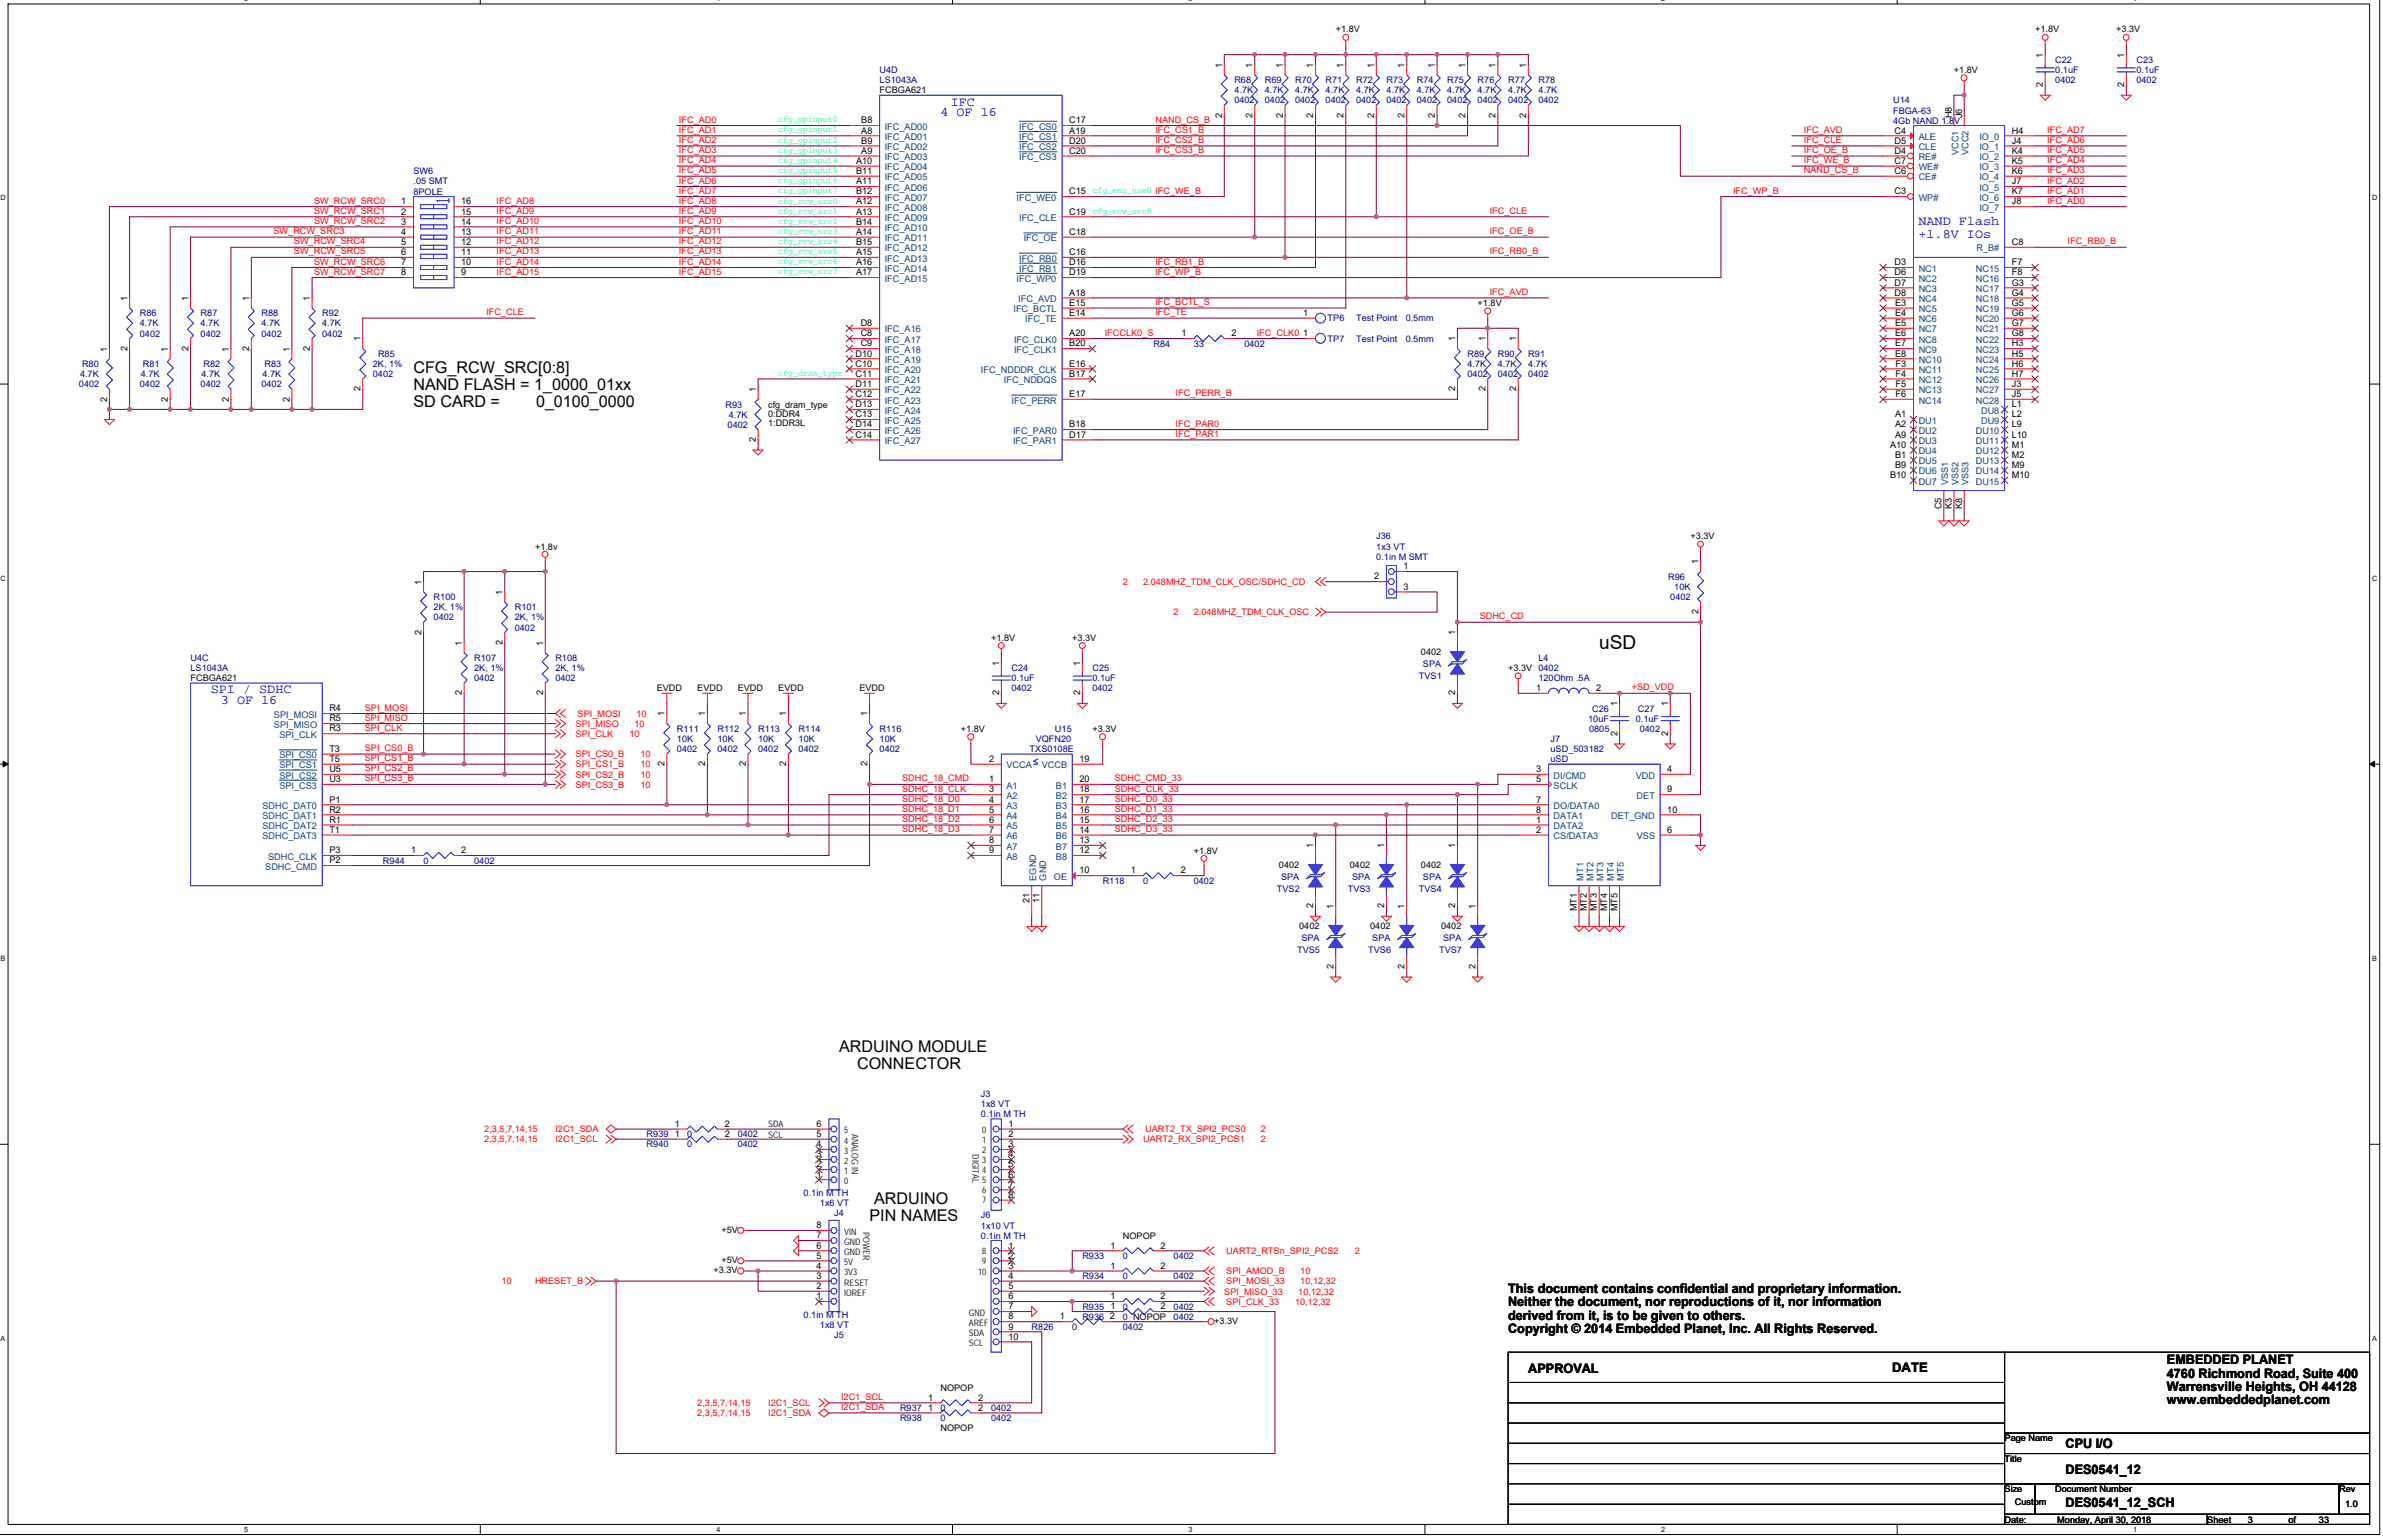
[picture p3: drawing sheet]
<svg xmlns="http://www.w3.org/2000/svg" width="275mm" height="177mm" viewBox="0 0 275 177" stroke-linecap="round" stroke-linejoin="round" font-family="sans-serif">
<defs><g id="words">
<text font-size="2.2" x="184.4" y="74.9">uSD</text>
<g font-size="1.9">
<text x="47.7" y="43">CFG_RCW_SRC[0:8]</text>
<text x="47.7" y="44.9">NAND FLASH = 1_0000_01xx</text>
<text x="47.7" y="46.9">SD CARD =</text>
<text x="61.8" y="46.9">0_0100_0000</text>
<text x="96.7" y="121.3">ARDUINO MODULE</text>
<text x="98.8" y="123.2">CONNECTOR</text>
<text x="100.2" y="140.7">PIN NAMES</text>
<text x="100.8" y="138.8">ARDUINO</text>
</g>
<g font-size="1.5" fill="#00f">
<text x="108.4" y="13.3">4 OF 16</text>
<text x="109.6" y="12.2">IFC</text>
<text x="221.2" y="26">NAND Flash</text>
<text x="221.2" y="27.5">+1.8V IOs</text>
<text x="24.3" y="79.9">SPI / SDHC</text>
<text x="25.5" y="81.1">3 OF 16</text>
</g>
<g font-size="1.5">
<text x="173.9" y="149">This document contains confidential and proprietary information.</text>
<text x="173.9" y="150.6">Neither the document, nor reproductions of it, nor information</text>
<text x="173.9" y="152.1">derived from it, is to be given to others.</text>
<text x="173.9" y="153.7">Copyright © 2014 Embedded Planet, Inc. All Rights Reserved.</text>
<text x="176.2" y="158.3">APPROVAL</text>
<text x="218.1" y="158.2">DATE</text>
<text x="249.8" y="157.2">EMBEDDED PLANET</text>
<text x="249.8" y="158.8">4760 Richmond Road, Suite 400</text>
<text x="249.8" y="160.3">Warrensville Heights, OH 44128</text>
<text x="249.8" y="161.9">www.embeddedplanet.com</text>
<text x="238.1" y="166.9">CPU I/O</text>
<text x="238.1" y="173.7">DES0541_12_SCH</text>
<text x="238.1" y="169.9">DES0541_12</text>
</g>
<g font-size="1.1">
<text x="140.9" y="7.8" transform="rotate(-90 140.9 7.8)">1</text>
<text x="144.4" y="7.8" transform="rotate(-90 144.4 7.8)">1</text>
<text x="147.9" y="7.8" transform="rotate(-90 147.9 7.8)">1</text>
<text x="151.4" y="7.8" transform="rotate(-90 151.4 7.8)">1</text>
<text x="154.9" y="7.8" transform="rotate(-90 154.9 7.8)">1</text>
<text x="158.4" y="7.8" transform="rotate(-90 158.4 7.8)">1</text>
<text x="161.9" y="7.8" transform="rotate(-90 161.9 7.8)">1</text>
<text x="165.4" y="7.8" transform="rotate(-90 165.4 7.8)">1</text>
<text x="168.9" y="7.8" transform="rotate(-90 168.9 7.8)">1</text>
<text x="172.4" y="7.8" transform="rotate(-90 172.4 7.8)">1</text>
<text x="175.9" y="7.8" transform="rotate(-90 175.9 7.8)">1</text>
<text x="235.5" y="10" transform="rotate(-90 235.5 10)">2</text>
<text x="235.5" y="6.6" transform="rotate(-90 235.5 6.6)">1</text>
<text x="244.9" y="10" transform="rotate(-90 244.9 10)">2</text>
<text x="244.9" y="6.6" transform="rotate(-90 244.9 6.6)">1</text>
<text x="99.3" y="14.2">B8</text>
<text x="99.3" y="15.4">A8</text>
<text x="99.3" y="16.6">B9</text>
<text x="99.3" y="17.7">A9</text>
<text x="123.3" y="14.2">C17</text>
<text x="123.3" y="15.4">A19</text>
<text x="123.3" y="16.6">D20</text>
<text x="123.3" y="17.7">C20</text>
<text x="140.9" y="13.6" transform="rotate(-90 140.9 13.6)">2</text>
<text x="144.4" y="13.6" transform="rotate(-90 144.4 13.6)">2</text>
<text x="147.9" y="13.6" transform="rotate(-90 147.9 13.6)">2</text>
<text x="151.4" y="13.6" transform="rotate(-90 151.4 13.6)">2</text>
<text x="154.9" y="13.6" transform="rotate(-90 154.9 13.6)">2</text>
<text x="158.4" y="13.6" transform="rotate(-90 158.4 13.6)">2</text>
<text x="161.9" y="13.6" transform="rotate(-90 161.9 13.6)">2</text>
<text x="165.4" y="13.6" transform="rotate(-90 165.4 13.6)">2</text>
<text x="168.9" y="13.6" transform="rotate(-90 168.9 13.6)">2</text>
<text x="172.4" y="13.6" transform="rotate(-90 172.4 13.6)">2</text>
<text x="175.9" y="13.6" transform="rotate(-90 175.9 13.6)">2</text>
<text x="218.4" y="15.4">C4</text>
<text x="218.4" y="16.6">D5</text>
<text x="218.4" y="17.7">D4</text>
<text x="225" y="13.6" transform="rotate(-90 225 13.6)">H8</text>
<text x="226.2" y="13.6" transform="rotate(-90 226.2 13.6)">J6</text>
<text x="231.9" y="15.4">H4</text>
<text x="231.9" y="16.6">J4</text>
<text x="231.9" y="17.7">K4</text>
<text x="46.2" y="23.6">1</text>
<text x="53.2" y="23.6">16</text>
<text x="98.7" y="18.9">A10</text>
<text x="98.7" y="20.1">B11</text>
<text x="98.7" y="21.2">A11</text>
<text x="98.7" y="22.4">B12</text>
<text x="98.7" y="23.6">A12</text>
<text x="123.3" y="22.4">C15</text>
<text x="218.4" y="20.1">C6</text>
<text x="218.4" y="18.9">C7</text>
<text x="218.4" y="22.4">C3</text>
<text x="231.9" y="18.9">K5</text>
<text x="231.9" y="20.1">K6</text>
<text x="231.9" y="21.2">J7</text>
<text x="231.9" y="22.4">K7</text>
<text x="231.9" y="23.6">J8</text>
<text x="46.2" y="25.9">3</text>
<text x="46.2" y="28.2">5</text>
<text x="46.2" y="24.7">2</text>
<text x="46.2" y="27.1">4</text>
<text x="46.2" y="29.4">6</text>
<text x="53.2" y="29.4">11</text>
<text x="53.2" y="28.2">12</text>
<text x="53.2" y="27.1">13</text>
<text x="53.2" y="25.9">14</text>
<text x="53.2" y="24.7">15</text>
<text x="98.7" y="24.7">A13</text>
<text x="98.7" y="25.9">B14</text>
<text x="98.7" y="27.1">A14</text>
<text x="98.7" y="28.2">B15</text>
<text x="98.7" y="29.4">A15</text>
<text x="123.3" y="24.7">C19</text>
<text x="123.3" y="27.1">C18</text>
<text x="123.3" y="29.4">C16</text>
<text x="231.9" y="28.2">C8</text>
<text x="14.7" y="34.7" transform="rotate(-90 14.7 34.7)">1</text>
<text x="21.7" y="34.7" transform="rotate(-90 21.7 34.7)">1</text>
<text x="28.7" y="34.7" transform="rotate(-90 28.7 34.7)">1</text>
<text x="35.7" y="34.7" transform="rotate(-90 35.7 34.7)">1</text>
<text x="46.2" y="30.6">7</text>
<text x="46.2" y="31.7">8</text>
<text x="53.2" y="31.7">9</text>
<text x="53.2" y="30.6">10</text>
<text x="98.7" y="30.6">A16</text>
<text x="98.7" y="31.7">A17</text>
<text x="123.3" y="35.3">E15</text>
<text x="123.3" y="30.6">D16</text>
<text x="123.3" y="31.7">D19</text>
<text x="123.3" y="34.1">A18</text>
<text x="218.4" y="30.6">D3</text>
<text x="218.4" y="31.7">D6</text>
<text x="218.4" y="32.9">D7</text>
<text x="218.4" y="34.1">D8</text>
<text x="218.5" y="35.3">E3</text>
<text x="231.9" y="30.6">F7</text>
<text x="231.9" y="31.7">F8</text>
<text x="231.9" y="32.9">G3</text>
<text x="231.9" y="34.1">G4</text>
<text x="231.9" y="35.3">G5</text>
<text x="12.4" y="40.5" transform="rotate(-90 12.4 40.5)">1</text>
<text x="14.7" y="40.4" transform="rotate(-90 14.7 40.4)">2</text>
<text x="19.4" y="40.5" transform="rotate(-90 19.4 40.5)">1</text>
<text x="21.7" y="40.4" transform="rotate(-90 21.7 40.4)">2</text>
<text x="26.4" y="40.5" transform="rotate(-90 26.4 40.5)">1</text>
<text x="28.7" y="40.4" transform="rotate(-90 28.7 40.4)">2</text>
<text x="33.4" y="40.5" transform="rotate(-90 33.4 40.5)">1</text>
<text x="35.7" y="40.4" transform="rotate(-90 35.7 40.4)">2</text>
<text x="41.6" y="39.4" transform="rotate(-90 41.6 39.4)">1</text>
<text x="98.6" y="41.1">D10</text>
<text x="99.2" y="37.6">D8</text>
<text x="99.2" y="38.8">C8</text>
<text x="99.2" y="39.9">C9</text>
<text x="123.3" y="38.8">A20</text>
<text x="123.3" y="39.9">B20</text>
<text x="123.3" y="36.4">E14</text>
<text x="136.2" y="38.8">1</text>
<text x="142" y="38.8">2</text>
<text x="150.2" y="38.8">1</text>
<text x="150.2" y="36.4">1</text>
<text x="167.8" y="39.4" transform="rotate(-90 167.8 39.4)">1</text>
<text x="171.3" y="39.4" transform="rotate(-90 171.3 39.4)">1</text>
<text x="174.8" y="39.4" transform="rotate(-90 174.8 39.4)">1</text>
<text x="218.5" y="36.4">E4</text>
<text x="218.5" y="37.6">E5</text>
<text x="218.5" y="38.8">E6</text>
<text x="218.5" y="39.9">E7</text>
<text x="218.5" y="41.1">E8</text>
<text x="231.9" y="41.1">H5</text>
<text x="231.9" y="36.4">G6</text>
<text x="231.9" y="37.6">G7</text>
<text x="231.9" y="38.8">G8</text>
<text x="231.9" y="39.9">H3</text>
<text x="12.4" y="46.3" transform="rotate(-90 12.4 46.3)">2</text>
<text x="19.4" y="46.3" transform="rotate(-90 19.4 46.3)">2</text>
<text x="26.4" y="46.3" transform="rotate(-90 26.4 46.3)">2</text>
<text x="33.4" y="46.3" transform="rotate(-90 33.4 46.3)">2</text>
<text x="41.6" y="45.1" transform="rotate(-90 41.6 45.1)">2</text>
<text x="87.1" y="45.2" transform="rotate(-90 87.1 45.2)">1</text>
<text x="98.6" y="42.3">C10</text>
<text x="98.6" y="43.4">C11</text>
<text x="98.6" y="44.6">D11</text>
<text x="98.6" y="45.8">C12</text>
<text x="98.6" y="46.9">D13</text>
<text x="123.3" y="45.8">E17</text>
<text x="123.3" y="42.3">E16</text>
<text x="123.3" y="43.4">B17</text>
<text x="167.8" y="45.1" transform="rotate(-90 167.8 45.1)">2</text>
<text x="171.3" y="45.1" transform="rotate(-90 171.3 45.1)">2</text>
<text x="174.8" y="45.1" transform="rotate(-90 174.8 45.1)">2</text>
<text x="218.5" y="42.3">F3</text>
<text x="218.5" y="43.4">F4</text>
<text x="218.5" y="44.6">F5</text>
<text x="218.5" y="45.8">F6</text>
<text x="231.9" y="44.6">J3</text>
<text x="231.9" y="45.8">J5</text>
<text x="231.9" y="42.3">H6</text>
<text x="231.9" y="43.4">H7</text>
<text x="231.9" y="46.9">L1</text>
<text x="87.1" y="50.9" transform="rotate(-90 87.1 50.9)">2</text>
<text x="98.6" y="48.1">C13</text>
<text x="98.6" y="49.3">D14</text>
<text x="98.6" y="50.5">C14</text>
<text x="123.3" y="49.3">B18</text>
<text x="123.3" y="50.5">D17</text>
<text x="217.9" y="51.6">A10</text>
<text x="218.5" y="48.1">A1</text>
<text x="218.5" y="49.3">A2</text>
<text x="218.5" y="50.5">A9</text>
<text x="218.5" y="52.8">B1</text>
<text x="218.5" y="53.9">B9</text>
<text x="231.9" y="48.1">L2</text>
<text x="231.9" y="49.3">L9</text>
<text x="231.9" y="50.5">L10</text>
<text x="231.9" y="51.6">M1</text>
<text x="231.9" y="52.8">M2</text>
<text x="231.9" y="53.9">M9</text>
<text x="217.9" y="55.1">B10</text>
<text x="223.8" y="58.7" transform="rotate(-90 223.8 58.7)">C5</text>
<text x="225" y="58.7" transform="rotate(-90 225 58.7)">K3</text>
<text x="226.2" y="58.7" transform="rotate(-90 226.2 58.7)">K8</text>
<text x="231.9" y="55.1">M10</text>
<text x="161.8" y="65.6">1</text>
<text x="195.8" y="65.1" transform="rotate(-90 195.8 65.1)">1</text>
<text x="48.6" y="67.4" transform="rotate(-90 48.6 67.4)">1</text>
<text x="57.9" y="68.6" transform="rotate(-90 57.9 68.6)">1</text>
<text x="158.4" y="66.8">2</text>
<text x="161.8" y="68">3</text>
<text x="195.8" y="70.8" transform="rotate(-90 195.8 70.8)">2</text>
<text x="48.6" y="73.1" transform="rotate(-90 48.6 73.1)">2</text>
<text x="53.3" y="74.4" transform="rotate(-90 53.3 74.4)">1</text>
<text x="57.9" y="74.3" transform="rotate(-90 57.9 74.3)">2</text>
<text x="62.6" y="74.4" transform="rotate(-90 62.6 74.4)">1</text>
<text x="115.2" y="76.7" transform="rotate(-90 115.2 76.7)">1</text>
<text x="124.5" y="76.7" transform="rotate(-90 124.5 76.7)">1</text>
<text x="167.8" y="73.2" transform="rotate(-90 167.8 73.2)">1</text>
<text x="38" y="82">R4</text>
<text x="38" y="83.2">R5</text>
<text x="53.3" y="80.1" transform="rotate(-90 53.3 80.1)">2</text>
<text x="62.6" y="80.1" transform="rotate(-90 62.6 80.1)">2</text>
<text x="76.6" y="82.6" transform="rotate(-90 76.6 82.6)">1</text>
<text x="81.3" y="82.6" transform="rotate(-90 81.3 82.6)">1</text>
<text x="86" y="82.6" transform="rotate(-90 86 82.6)">1</text>
<text x="90.6" y="82.6" transform="rotate(-90 90.6 82.6)">1</text>
<text x="100" y="82.6" transform="rotate(-90 100 82.6)">1</text>
<text x="115.2" y="80.1" transform="rotate(-90 115.2 80.1)">2</text>
<text x="124.5" y="80.1" transform="rotate(-90 124.5 80.1)">2</text>
<text x="167.8" y="80.1" transform="rotate(-90 167.8 80.1)">2</text>
<text x="177.1" y="79.7">1</text>
<text x="184" y="79.7">2</text>
<text x="186.5" y="81.4" transform="rotate(-90 186.5 81.4)">1</text>
<text x="192.3" y="81.4" transform="rotate(-90 192.3 81.4)">1</text>
<text x="38" y="86.7">T3</text>
<text x="38" y="87.8">T5</text>
<text x="38" y="89">U5</text>
<text x="38" y="84.3">R3</text>
<text x="76.6" y="88.3" transform="rotate(-90 76.6 88.3)">2</text>
<text x="81.3" y="88.3" transform="rotate(-90 81.3 88.3)">2</text>
<text x="86" y="88.3" transform="rotate(-90 86 88.3)">2</text>
<text x="90.6" y="88.3" transform="rotate(-90 90.6 88.3)">2</text>
<text x="100" y="88.3" transform="rotate(-90 100 88.3)">2</text>
<text x="114" y="87.8">2</text>
<text x="124.4" y="87.8">19</text>
<text x="177.1" y="89">3</text>
<text x="186.5" y="84.8" transform="rotate(-90 186.5 84.8)">2</text>
<text x="192.2" y="89">4</text>
<text x="192.3" y="84.8" transform="rotate(-90 192.3 84.8)">2</text>
<text x="38" y="90.2">U3</text>
<text x="38" y="92.5">P1</text>
<text x="38" y="93.7">R2</text>
<text x="38" y="94.8">R1</text>
<text x="114" y="90.2">1</text>
<text x="114" y="91.3">3</text>
<text x="114" y="92.5">4</text>
<text x="114" y="93.7">5</text>
<text x="114" y="94.8">6</text>
<text x="124.4" y="90.2">20</text>
<text x="124.4" y="91.3">18</text>
<text x="124.4" y="92.5">17</text>
<text x="124.4" y="93.7">16</text>
<text x="124.4" y="94.8">15</text>
<text x="177.1" y="94.8">1</text>
<text x="177.1" y="90.2">5</text>
<text x="177.1" y="92.5">7</text>
<text x="177.1" y="93.7">8</text>
<text x="192.2" y="93.7">10</text>
<text x="192.2" y="91.3">9</text>
<text x="38" y="99.5">P2</text>
<text x="38" y="98.4">P3</text>
<text x="38" y="96">T1</text>
<text x="47.4" y="98.4">1</text>
<text x="53.2" y="98.4">2</text>
<text x="114" y="96">7</text>
<text x="114" y="97.2">8</text>
<text x="114" y="98.4">9</text>
<text x="124.4" y="100.7">10</text>
<text x="124.4" y="96">14</text>
<text x="124.4" y="97.2">13</text>
<text x="124.4" y="98.4">12</text>
<text x="130.4" y="100.7">1</text>
<text x="136.1" y="100.7">2</text>
<text x="151.4" y="97.8" transform="rotate(-90 151.4 97.8)">1</text>
<text x="159.6" y="97.8" transform="rotate(-90 159.6 97.8)">1</text>
<text x="167.8" y="97.8" transform="rotate(-90 167.8 97.8)">1</text>
<text x="177.1" y="96">2</text>
<text x="192.2" y="96">6</text>
<text x="118.7" y="104.1" transform="rotate(-90 118.7 104.1)">21</text>
<text x="119.8" y="104.1" transform="rotate(-90 119.8 104.1)">11</text>
<text x="151.4" y="104.7" transform="rotate(-90 151.4 104.7)">2</text>
<text x="153.7" y="104.8" transform="rotate(-90 153.7 104.8)">1</text>
<text x="159.6" y="104.7" transform="rotate(-90 159.6 104.7)">2</text>
<text x="161.9" y="104.8" transform="rotate(-90 161.9 104.8)">1</text>
<text x="167.8" y="104.7" transform="rotate(-90 167.8 104.7)">2</text>
<text x="170.1" y="104.8" transform="rotate(-90 170.1 104.8)">1</text>
<text x="181.8" y="105" transform="rotate(-90 181.8 105)">MT1</text>
<text x="182.9" y="105" transform="rotate(-90 182.9 105)">MT2</text>
<text x="184.1" y="105" transform="rotate(-90 184.1 105)">MT3</text>
<text x="185.3" y="105" transform="rotate(-90 185.3 105)">MT4</text>
<text x="186.5" y="105" transform="rotate(-90 186.5 105)">MT5</text>
<text x="153.7" y="111.7" transform="rotate(-90 153.7 111.7)">2</text>
<text x="161.9" y="111.7" transform="rotate(-90 161.9 111.7)">2</text>
<text x="170.1" y="111.7" transform="rotate(-90 170.1 111.7)">2</text>
<text x="77.8" y="129.9">1</text>
<text x="77.8" y="131.1">1</text>
<text x="83.5" y="129.9">2</text>
<text x="83.5" y="131.1">2</text>
<text x="94.1" y="131.1">5</text>
<text x="94.1" y="129.9">6</text>
<text x="116.3" y="129.9">1</text>
<text x="116.3" y="131.1">2</text>
<text x="94.1" y="135.7">1</text>
<text x="94.1" y="134.6">2</text>
<text x="94.1" y="133.4">3</text>
<text x="94.1" y="132.2">4</text>
<text x="116.3" y="132.2">3</text>
<text x="116.3" y="133.4">4</text>
<text x="116.3" y="134.6">5</text>
<text x="116.3" y="135.7">6</text>
<text x="116.3" y="136.9">7</text>
<text x="94.1" y="143.9">6</text>
<text x="94.1" y="142.7">7</text>
<text x="94.1" y="141.6">8</text>
<text x="116.3" y="138.1">8</text>
<text x="116.3" y="143.9">1</text>
<text x="128" y="143.9">1</text>
<text x="133.8" y="143.9">2</text>
<text x="94.1" y="149.8">1</text>
<text x="94.1" y="148.6">2</text>
<text x="94.1" y="147.4">3</text>
<text x="94.1" y="146.3">4</text>
<text x="94.1" y="145.1">5</text>
<text x="116.3" y="145.1">2</text>
<text x="116.3" y="146.3">3</text>
<text x="116.3" y="147.4">4</text>
<text x="116.3" y="148.6">5</text>
<text x="116.3" y="149.8">6</text>
<text x="128" y="146.3">1</text>
<text x="128" y="149.8">1</text>
<text x="133.8" y="146.3">2</text>
<text x="133.8" y="149.8">2</text>
<text x="116.3" y="150.9">7</text>
<text x="116.3" y="152.1">8</text>
<text x="116.3" y="153.3">9</text>
<text x="116.3" y="154.4">10</text>
<text x="122.2" y="152.1">1</text>
<text x="127.9" y="152.1">2</text>
<text x="128" y="150.9">1</text>
<text x="133.8" y="150.9">2</text>
<text x="107" y="161.4">1</text>
<text x="112.8" y="161.4">2</text>
<text x="107" y="162.6">1</text>
<text x="112.8" y="162.6">2</text>
</g>
<g font-size="1.1" fill="#004080">
<text x="102" y="15">IFC_AD00</text>
<text x="102" y="16.1">IFC_AD01</text>
<text x="102" y="17.3">IFC_AD02</text>
<text x="117.5" y="15">IFC_CS0</text>
<text x="117.5" y="16.1">IFC_CS1</text>
<text x="117.5" y="17.3">IFC_CS2</text>
<text x="221.2" y="16.1">ALE</text>
<text x="221.2" y="17.3">CLE</text>
<text x="225.8" y="17.9" transform="rotate(-90 225.8 17.9)">VCC1</text>
<text x="226.9" y="17.9" transform="rotate(-90 226.9 17.9)">VCC2</text>
<text x="228.2" y="16.1">IO_0</text>
<text x="228.2" y="17.3">IO_1</text>
<text x="102" y="18.5">IFC_AD03</text>
<text x="102" y="19.6">IFC_AD04</text>
<text x="102" y="20.8">IFC_AD05</text>
<text x="102" y="22">IFC_AD06</text>
<text x="102" y="23.1">IFC_AD07</text>
<text x="117.2" y="23.1">IFC_WE0</text>
<text x="117.5" y="18.5">IFC_CS3</text>
<text x="221.2" y="20.8">CE#</text>
<text x="221.2" y="18.5">RE#</text>
<text x="221.2" y="19.6">WE#</text>
<text x="221.2" y="23.1">WP#</text>
<text x="228.2" y="18.5">IO_2</text>
<text x="228.2" y="19.6">IO_3</text>
<text x="228.2" y="20.8">IO_4</text>
<text x="228.2" y="22">IO_5</text>
<text x="228.2" y="23.1">IO_6</text>
<text x="102" y="24.3">IFC_AD08</text>
<text x="102" y="25.5">IFC_AD09</text>
<text x="102" y="26.6">IFC_AD10</text>
<text x="102" y="27.8">IFC_AD11</text>
<text x="102" y="29">IFC_AD12</text>
<text x="117.5" y="25.5">IFC_CLE</text>
<text x="118" y="27.8">IFC_OE</text>
<text x="227.9" y="29">R_B#</text>
<text x="228.2" y="24.3">IO_7</text>
<text x="102" y="30.2">IFC_AD13</text>
<text x="102" y="31.3">IFC_AD14</text>
<text x="102" y="32.5">IFC_AD15</text>
<text x="116.8" y="36">IFC_BCTL</text>
<text x="117.2" y="32.5">IFC_WP0</text>
<text x="117.4" y="34.8">IFC_AVD</text>
<text x="117.5" y="30.2">IFC_RB0</text>
<text x="117.5" y="31.3">IFC_RB1</text>
<text x="221.2" y="31.3">NC1</text>
<text x="221.2" y="32.5">NC2</text>
<text x="221.2" y="33.7">NC3</text>
<text x="221.2" y="34.8">NC4</text>
<text x="221.2" y="36">NC5</text>
<text x="227.8" y="31.3">NC15</text>
<text x="227.8" y="32.5">NC16</text>
<text x="227.8" y="33.7">NC17</text>
<text x="227.8" y="34.8">NC18</text>
<text x="227.8" y="36">NC19</text>
<text x="102" y="38.3">IFC_A16</text>
<text x="102" y="39.5">IFC_A17</text>
<text x="102" y="40.7">IFC_A18</text>
<text x="102" y="41.8">IFC_A19</text>
<text x="116.9" y="39.5">IFC_CLK0</text>
<text x="116.9" y="40.7">IFC_CLK1</text>
<text x="118.2" y="37.2">IFC_TE</text>
<text x="221.2" y="37.2">NC6</text>
<text x="221.2" y="38.3">NC7</text>
<text x="221.2" y="39.5">NC8</text>
<text x="221.2" y="40.7">NC9</text>
<text x="221.2" y="41.8">NC10</text>
<text x="227.8" y="41.8">NC24</text>
<text x="227.8" y="37.2">NC20</text>
<text x="227.8" y="38.3">NC21</text>
<text x="227.8" y="39.5">NC22</text>
<text x="227.8" y="40.7">NC23</text>
<text x="102" y="43">IFC_A20</text>
<text x="102" y="44.2">IFC_A21</text>
<text x="102" y="45.4">IFC_A22</text>
<text x="102" y="46.5">IFC_A23</text>
<text x="102" y="47.7">IFC_A24</text>
<text x="113.1" y="43">IFC_NDDDR_CLK</text>
<text x="115.7" y="44.2">IFC_NDDQS</text>
<text x="116.6" y="46.5">IFC_PERR</text>
<text x="221.2" y="43">NC11</text>
<text x="221.2" y="44.2">NC12</text>
<text x="221.2" y="45.4">NC13</text>
<text x="221.2" y="46.5">NC14</text>
<text x="227.8" y="45.4">NC27</text>
<text x="227.8" y="46.5">NC28</text>
<text x="227.8" y="43">NC25</text>
<text x="227.8" y="44.2">NC26</text>
<text x="228.4" y="47.7">DU8</text>
<text x="102" y="48.8">IFC_A25</text>
<text x="102" y="50">IFC_A26</text>
<text x="102" y="51.2">IFC_A27</text>
<text x="116.8" y="50">IFC_PAR0</text>
<text x="116.8" y="51.2">IFC_PAR1</text>
<text x="221.2" y="48.8">DU1</text>
<text x="221.2" y="50">DU2</text>
<text x="221.2" y="51.2">DU3</text>
<text x="221.2" y="52.4">DU4</text>
<text x="221.2" y="53.5">DU5</text>
<text x="227.8" y="50">DU10</text>
<text x="227.8" y="51.2">DU11</text>
<text x="227.8" y="52.4">DU12</text>
<text x="227.8" y="53.5">DU13</text>
<text x="228.4" y="48.8">DU9</text>
<text x="221.2" y="54.7">DU6</text>
<text x="221.2" y="55.8">DU7</text>
<text x="224.6" y="56" transform="rotate(-90 224.6 56)">VSS1</text>
<text x="225.8" y="56" transform="rotate(-90 225.8 56)">VSS2</text>
<text x="226.9" y="56" transform="rotate(-90 226.9 56)">VSS3</text>
<text x="227.8" y="54.7">DU14</text>
<text x="227.8" y="55.8">DU15</text>
<text x="31.6" y="82.7">SPI_MOSI</text>
<text x="31.6" y="83.9">SPI_MISO</text>
<text x="32.2" y="85.1">SPI_CLK</text>
<text x="32.2" y="87.4">SPI_CS0</text>
<text x="32.2" y="88.6">SPI_CS1</text>
<text x="32.2" y="89.7">SPI_CS2</text>
<text x="116" y="88.6">VCCA</text>
<text x="120.1" y="88.6">VCCB</text>
<text x="179.1" y="89.7">DI/CMD</text>
<text x="188.6" y="89.7">VDD</text>
<text x="30.3" y="93.3">SDHC_DAT0</text>
<text x="30.3" y="94.4">SDHC_DAT1</text>
<text x="30.3" y="95.6">SDHC_DAT2</text>
<text x="32.2" y="90.9">SPI_CS3</text>
<text x="116" y="90.9">A1</text>
<text x="116" y="92.1">A2</text>
<text x="116" y="93.3">A3</text>
<text x="116" y="94.4">A4</text>
<text x="116" y="95.6">A5</text>
<text x="121.7" y="90.9">B1</text>
<text x="121.7" y="92.1">B2</text>
<text x="121.7" y="93.3">B3</text>
<text x="121.7" y="94.4">B4</text>
<text x="121.7" y="95.6">B5</text>
<text x="179.1" y="95.6">DATA2</text>
<text x="179.1" y="90.9">SCLK</text>
<text x="179.1" y="93.3">DO/DATA0</text>
<text x="179.1" y="94.4">DATA1</text>
<text x="185.7" y="94.4">DET_GND</text>
<text x="188.7" y="92.1">DET</text>
<text x="30.3" y="96.7">SDHC_DAT3</text>
<text x="30.6" y="100.3">SDHC_CMD</text>
<text x="30.9" y="99.1">SDHC_CLK</text>
<text x="116" y="96.7">A6</text>
<text x="116" y="97.9">A7</text>
<text x="116" y="99.1">A8</text>
<text x="119.4" y="101.5" transform="rotate(-90 119.4 101.5)">EGND</text>
<text x="120.6" y="101.5" transform="rotate(-90 120.6 101.5)">GND</text>
<text x="121.5" y="101.4">OE</text>
<text x="121.7" y="96.7">B6</text>
<text x="121.7" y="97.9">B7</text>
<text x="121.7" y="99.1">B8</text>
<text x="179.1" y="96.7">CS/DATA3</text>
<text x="182.5" y="101.5" transform="rotate(-90 182.5 101.5)">MT1</text>
<text x="183.7" y="101.5" transform="rotate(-90 183.7 101.5)">MT2</text>
<text x="184.9" y="101.5" transform="rotate(-90 184.9 101.5)">MT3</text>
<text x="186.1" y="101.5" transform="rotate(-90 186.1 101.5)">MT4</text>
<text x="187.2" y="101.5" transform="rotate(-90 187.2 101.5)">MT5</text>
<text x="188.7" y="96.7">VSS</text>
</g>
<g font-size="1">
<text x="154" y="3.7">+1.8V</text>
<text x="234.6" y="3.7">+1.8V</text>
<text x="244" y="3.7">+3.3V</text>
<text x="101.4" y="10.8">FCBGA621</text>
<text x="225.3" y="8.4">+1.8V</text>
<text x="170.3" y="35.3">+1.8V</text>
<text x="88.6" y="47">cfg_dram_type</text>
<text x="88.6" y="48.1">0:DDR4</text>
<text x="88.6" y="49.1">1:DDR3L</text>
<text x="61.7" y="63.3">+1.8v</text>
<text x="194.9" y="62.2">+3.3V</text>
<text x="114.3" y="73.8">+1.8V</text>
<text x="123.6" y="73.8">+3.3V</text>
<text x="163.8" y="75.5">0402</text>
<text x="173.9" y="77.4">+3.3V 0402</text>
<text x="22" y="78.5">FCBGA621</text>
<text x="75.7" y="79.7">EVDD</text>
<text x="80.4" y="79.7">EVDD</text>
<text x="85" y="79.7">EVDD</text>
<text x="89.7" y="79.7">EVDD</text>
<text x="99.1" y="79.7">EVDD</text>
<text x="110.8" y="84.4">+1.8V</text>
<text x="125.9" y="84.4">+3.3V</text>
<text x="137.6" y="98.4">+1.8V</text>
<text x="147.4" y="100">0402</text>
<text x="155.6" y="100">0402</text>
<text x="163.8" y="100">0402</text>
<text x="149.8" y="107">0402</text>
<text x="158" y="107">0402</text>
<text x="166.1" y="107">0402</text>
<text x="88.6" y="130">SDA</text>
<text x="88.6" y="131.1">SCL</text>
<text x="97.3" y="130.7">5</text>
<text x="97.3" y="131.8">4</text>
<text x="98.2" y="130.7" transform="rotate(90 98.2 130.7)">ANALOG IN</text>
<text x="113.2" y="130.5">0</text>
<text x="113.2" y="131.7">1</text>
<text x="97.3" y="133">3</text>
<text x="97.3" y="134.2">2</text>
<text x="97.3" y="135.3">1</text>
<text x="97.3" y="136.5">0</text>
<text x="112.1" y="133.1" transform="rotate(90 112.1 133.1)">DIGITAL</text>
<text x="113.2" y="132.9">2</text>
<text x="113.2" y="134">3</text>
<text x="113.2" y="135.2">4</text>
<text x="113.2" y="137.6">6</text>
<text x="113.2" y="136.4">5</text>
<text x="83.2" y="142.1">+5V</text>
<text x="97.3" y="142.3">VIN</text>
<text x="97.3" y="143.5">GND</text>
<text x="99.5" y="142.1" transform="rotate(90 99.5 142.1)">POWER</text>
<text x="113.2" y="138.7">7</text>
<text x="129.5" y="142.8">NOPOP</text>
<text x="82.3" y="146.8">+3.3V</text>
<text x="83.2" y="145.6">+5V</text>
<text x="97.3" y="144.7">GND</text>
<text x="97.3" y="145.8">5V</text>
<text x="97.3" y="147">3V3</text>
<text x="97.3" y="148.2">RESET</text>
<text x="97.3" y="149.3">IOREF</text>
<text x="112.8" y="147">10</text>
<text x="113.2" y="144.6">8</text>
<text x="113.2" y="145.7">9</text>
<text x="111.7" y="151.7">GND</text>
<text x="111.7" y="152.9">AREF</text>
<text x="111.7" y="154">SDA</text>
<text x="111.7" y="155.2">SCL</text>
<text x="140" y="152.6">+3.3V</text>
<text x="108.4" y="160.3">NOPOP</text>
<text x="108.4" y="165">NOPOP</text>
<text x="231.1" y="166.1">Page Name</text>
<text x="231.1" y="168.5">Title</text>
<text x="231.1" y="172">Size</text>
<text x="232.3" y="173.5">Custom</text>
<text x="236.9" y="172">Document Number</text>
<text x="269.7" y="172">Rev</text>
<text x="270.4" y="173.7">1.0</text>
<text x="231.1" y="175.5">Date:</text>
<text x="237.2" y="175.5">Monday, April 30, 2018</text>
<text x="254.5" y="175.5">Sheet</text>
<text x="259.1" y="175.5">3</text>
<text x="263.8" y="175.5">of</text>
<text x="267.3" y="175.5">33</text>
</g>
<g font-size="1" fill="#000080">
<text x="101.4" y="9.6">LS1043A</text>
<text x="101.4" y="8.4">U4D</text>
<text x="142.3" y="9.6">R68</text>
<text x="142.3" y="10.8">4.7K</text>
<text x="142.3" y="11.9">0402</text>
<text x="145.8" y="9.6">R69</text>
<text x="145.8" y="10.8">4.7K</text>
<text x="145.8" y="11.9">0402</text>
<text x="149.3" y="9.6">R70</text>
<text x="149.3" y="10.8">4.7K</text>
<text x="149.3" y="11.9">0402</text>
<text x="152.8" y="9.6">R71</text>
<text x="152.8" y="10.8">4.7K</text>
<text x="152.8" y="11.9">0402</text>
<text x="156.3" y="9.6">R72</text>
<text x="156.3" y="10.8">4.7K</text>
<text x="156.3" y="11.9">0402</text>
<text x="159.8" y="9.6">R73</text>
<text x="159.8" y="10.8">4.7K</text>
<text x="159.8" y="11.9">0402</text>
<text x="163.3" y="9.6">R74</text>
<text x="163.3" y="10.8">4.7K</text>
<text x="163.3" y="11.9">0402</text>
<text x="166.8" y="9.6">R75</text>
<text x="166.8" y="10.8">4.7K</text>
<text x="166.8" y="11.9">0402</text>
<text x="170.3" y="9.6">R76</text>
<text x="170.3" y="10.8">4.7K</text>
<text x="170.3" y="11.9">0402</text>
<text x="173.9" y="9.6">R77</text>
<text x="173.9" y="10.8">4.7K</text>
<text x="173.9" y="11.9">0402</text>
<text x="177.4" y="9.6">R78</text>
<text x="177.4" y="10.8">4.7K</text>
<text x="177.4" y="11.9">0402</text>
<text x="218.2" y="11.9">U14</text>
<text x="236.9" y="7.3">C22</text>
<text x="236.9" y="8.4">0.1uF</text>
<text x="236.9" y="9.6">0402</text>
<text x="246.3" y="7.3">C23</text>
<text x="246.3" y="8.4">0.1uF</text>
<text x="246.3" y="9.6">0402</text>
<text x="218.2" y="14.3">4Gb NAND 1.8V</text>
<text x="218.2" y="13.1">FBGA-63</text>
<text x="47.7" y="20.1">SW6</text>
<text x="47.7" y="22.4">8POLE</text>
<text x="47.7" y="21.3">.05 SMT</text>
<text x="16.1" y="36.5">R86</text>
<text x="16.1" y="37.6">4.7K</text>
<text x="16.1" y="38.8">0402</text>
<text x="23.1" y="36.5">R87</text>
<text x="23.1" y="37.6">4.7K</text>
<text x="23.1" y="38.8">0402</text>
<text x="30.1" y="36.5">R88</text>
<text x="30.1" y="37.6">4.7K</text>
<text x="30.1" y="38.8">0402</text>
<text x="37.1" y="36.5">R92</text>
<text x="37.1" y="37.6">4.7K</text>
<text x="37.1" y="38.8">0402</text>
<text x="43.6" y="41.1">R85</text>
<text x="133" y="40">R84</text>
<text x="137.6" y="40">33</text>
<text x="143.5" y="40">0402</text>
<text x="153.1" y="39.4">TP7</text>
<text x="153.1" y="37.1">TP6</text>
<text x="156.3" y="39.4">Test Point</text>
<text x="156.3" y="37.1">Test Point</text>
<text x="162" y="39.4">0.5mm</text>
<text x="162" y="37.1">0.5mm</text>
<text x="169.2" y="41.1">R89</text>
<text x="172.7" y="41.1">R90</text>
<text x="176.2" y="41.1">R91</text>
<text x="9.1" y="44.6">0402</text>
<text x="9.2" y="43.5">4.7K</text>
<text x="9.5" y="42.3">R80</text>
<text x="16.1" y="44.6">0402</text>
<text x="16.2" y="43.5">4.7K</text>
<text x="16.5" y="42.3">R81</text>
<text x="23.1" y="44.6">0402</text>
<text x="23.2" y="43.5">4.7K</text>
<text x="23.5" y="42.3">R82</text>
<text x="30.1" y="44.6">0402</text>
<text x="30.3" y="43.5">4.7K</text>
<text x="30.5" y="42.3">R83</text>
<text x="43" y="42.3">2K, 1%</text>
<text x="43" y="43.5">0402</text>
<text x="83.6" y="47">R93</text>
<text x="169.2" y="42.3">4.7K</text>
<text x="169.2" y="43.5">0402</text>
<text x="172.7" y="42.3">4.7K</text>
<text x="172.7" y="43.5">0402</text>
<text x="176.2" y="42.3">4.7K</text>
<text x="176.2" y="43.5">0402</text>
<text x="83.9" y="49.3">0402</text>
<text x="84" y="48.1">4.7K</text>
<text x="158.7" y="62.2">J36</text>
<text x="158.7" y="64.5">0.1in M SMT</text>
<text x="158.7" y="63.3">1x3 VT</text>
<text x="50" y="69.2">R100</text>
<text x="50" y="70.3">2K, 1%</text>
<text x="50" y="71.5">0402</text>
<text x="59.3" y="70.3">R101</text>
<text x="59.3" y="71.5">2K, 1%</text>
<text x="192.3" y="66.8">R96</text>
<text x="192.5" y="69.2">0402</text>
<text x="193" y="68">10K</text>
<text x="22" y="77.4">LS1043A</text>
<text x="22" y="76.2">U4C</text>
<text x="54.7" y="76.2">R107</text>
<text x="54.7" y="77.4">2K, 1%</text>
<text x="59.3" y="72.7">0402</text>
<text x="64" y="76.2">R108</text>
<text x="64" y="77.4">2K, 1%</text>
<text x="116.6" y="77.4">C24</text>
<text x="125.9" y="77.4">C25</text>
<text x="164" y="76.9">SPA</text>
<text x="177.4" y="76.2">L4</text>
<text x="54.7" y="78.5">0402</text>
<text x="64" y="78.5">0402</text>
<text x="116.6" y="78.5">0.1uF</text>
<text x="116.6" y="79.7">0402</text>
<text x="125.9" y="78.5">0.1uF</text>
<text x="125.9" y="79.7">0402</text>
<text x="163.6" y="78.3">TVS1</text>
<text x="177.4" y="78.5">120Ohm .5A</text>
<text x="183.1" y="83.2">10uF</text>
<text x="183.6" y="82">C26</text>
<text x="188.6" y="83.2">0.1uF</text>
<text x="188.8" y="82">C27</text>
<text x="78" y="84.4">R111</text>
<text x="78" y="85.5">10K</text>
<text x="78" y="86.7">0402</text>
<text x="82.7" y="84.4">R112</text>
<text x="82.7" y="85.5">10K</text>
<text x="82.7" y="86.7">0402</text>
<text x="87.4" y="84.4">R113</text>
<text x="87.4" y="85.5">10K</text>
<text x="87.4" y="86.7">0402</text>
<text x="92.1" y="84.4">R114</text>
<text x="92.1" y="85.5">10K</text>
<text x="92.1" y="86.7">0402</text>
<text x="101.4" y="84.4">R116</text>
<text x="101.4" y="85.5">10K</text>
<text x="101.4" y="86.7">0402</text>
<text x="118.7" y="86.7">TXS0108E</text>
<text x="119.4" y="85.5">VQFN20</text>
<text x="121.6" y="84.4">U15</text>
<text x="178.7" y="85.5">J7</text>
<text x="178.7" y="87.9">uSD</text>
<text x="178.7" y="86.7">uSD_503182</text>
<text x="183.2" y="84.4">0805</text>
<text x="189" y="84.4">0402</text>
<text x="44.2" y="99.6">R944</text>
<text x="48.8" y="99.6">0</text>
<text x="54.7" y="99.6">0402</text>
<text x="127.1" y="101.9">R118</text>
<text x="131.8" y="101.9">0</text>
<text x="137.6" y="101.9">0402</text>
<text x="147.7" y="101.4">SPA</text>
<text x="155.9" y="101.4">SPA</text>
<text x="164" y="101.4">SPA</text>
<text x="147.2" y="102.8">TVS2</text>
<text x="155.4" y="102.8">TVS3</text>
<text x="163.6" y="102.8">TVS4</text>
<text x="149.5" y="109.8">TVS5</text>
<text x="150" y="108.4">SPA</text>
<text x="157.7" y="109.8">TVS6</text>
<text x="158.2" y="108.4">SPA</text>
<text x="165.9" y="109.8">TVS7</text>
<text x="166.4" y="108.4">SPA</text>
<text x="74.5" y="131.1">R939</text>
<text x="79.2" y="131.1">0</text>
<text x="85" y="131.1">0402</text>
<text x="113.1" y="126.4">J3</text>
<text x="113.1" y="128.8">0.1in M TH</text>
<text x="113.1" y="127.6">1x8 VT</text>
<text x="74.5" y="132.3">R940</text>
<text x="79.2" y="132.3">0</text>
<text x="85" y="132.3">0402</text>
<text x="92.6" y="137.9">0.1in M TH</text>
<text x="94.5" y="139.1">1x6 VT</text>
<text x="96.2" y="140.2">J4</text>
<text x="113.1" y="140.5">J6</text>
<text x="113.1" y="142.8">0.1in M TH</text>
<text x="113.1" y="141.6">1x10 VT</text>
<text x="124.8" y="147.5">R934</text>
<text x="124.8" y="145.1">R933</text>
<text x="129.5" y="147.5">0</text>
<text x="129.5" y="145.1">0</text>
<text x="135.3" y="147.5">0402</text>
<text x="135.3" y="145.1">0402</text>
<text x="92.6" y="151.9">0.1in M TH</text>
<text x="94.5" y="153.1">1x8 VT</text>
<text x="96.2" y="154.2">J5</text>
<text x="118.9" y="153.3">R826</text>
<text x="123.6" y="153.3">0</text>
<text x="124.8" y="152.1">R936</text>
<text x="124.8" y="151">R935</text>
<text x="129.5" y="153.3">0402</text>
<text x="129.5" y="152.1">0 NOPOP</text>
<text x="129.5" y="151">0</text>
<text x="135.3" y="152.1">0402</text>
<text x="135.3" y="151">0402</text>
<text x="103.8" y="163.8">R938</text>
<text x="103.8" y="162.7">R937</text>
<text x="108.4" y="163.8">0</text>
<text x="108.4" y="162.7">0</text>
<text x="114.3" y="163.8">0402</text>
<text x="114.3" y="162.7">0402</text>
</g>
<g font-size="1" fill="#f00">
<text x="78.3" y="15.3">IFC_AD1</text>
<text x="78.3" y="17.6">IFC_AD3</text>
<text x="78.3" y="16.5">IFC_AD2</text>
<text x="78.3" y="14.1">IFC_AD0</text>
<text x="133.2" y="16.5">IFC_CS2_B</text>
<text x="133.2" y="17.6">IFC_CS3_B</text>
<text x="133.2" y="14.1">NAND_CS_B</text>
<text x="133.2" y="15.3">IFC_CS1_B</text>
<text x="208" y="15.3">IFC_AVD</text>
<text x="208" y="16.5">IFC_CLE</text>
<text x="208" y="17.6">IFC_OE_B</text>
<text x="236" y="16.5">IFC_AD6</text>
<text x="236" y="15.3">IFC_AD7</text>
<text x="236" y="17.6">IFC_AD5</text>
<text x="36.2" y="23.5">SW_RCW_SRC0</text>
<text x="57.3" y="23.5">IFC_AD8</text>
<text x="78.3" y="18.8">IFC_AD4</text>
<text x="78.3" y="20">IFC_AD5</text>
<text x="78.3" y="22.3">IFC_AD7</text>
<text x="78.3" y="21.2">IFC_AD6</text>
<text x="78.3" y="23.5">IFC_AD8</text>
<text x="199.8" y="22.3">IFC_WP_B</text>
<text x="208" y="18.8">IFC_WE_B</text>
<text x="208" y="20">NAND_CS_B</text>
<text x="236" y="23.5">IFC_AD0</text>
<text x="236" y="22.3">IFC_AD1</text>
<text x="236" y="21.2">IFC_AD2</text>
<text x="236" y="20">IFC_AD3</text>
<text x="236" y="18.8">IFC_AD4</text>
<text x="31.5" y="27">SW_RCW_SRC3</text>
<text x="33.9" y="29.3">SW_RCW_SRC5</text>
<text x="33.9" y="28.2">SW_RCW_SRC4</text>
<text x="36.2" y="25.8">SW_RCW_SRC2</text>
<text x="36.2" y="24.6">SW_RCW_SRC1</text>
<text x="57.3" y="24.6">IFC_AD9</text>
<text x="57.3" y="25.8">IFC_AD10</text>
<text x="57.3" y="27">IFC_AD11</text>
<text x="57.3" y="28.2">IFC_AD12</text>
<text x="57.3" y="29.3">IFC_AD13</text>
<text x="78.3" y="25.8">IFC_AD10</text>
<text x="78.3" y="27">IFC_AD11</text>
<text x="78.3" y="28.2">IFC_AD12</text>
<text x="78.3" y="29.3">IFC_AD13</text>
<text x="78.3" y="24.6">IFC_AD9</text>
<text x="171.7" y="27">IFC_OE_B</text>
<text x="171.7" y="24.6">IFC_CLE</text>
<text x="171.7" y="29.3">IFC_RB0_B</text>
<text x="238.4" y="28.2">IFC_RB0_B</text>
<text x="36.2" y="30.5">SW_RCW_SRC6</text>
<text x="36.2" y="31.7">SW_RCW_SRC7</text>
<text x="57.3" y="30.5">IFC_AD14</text>
<text x="57.3" y="31.7">IFC_AD15</text>
<text x="78.3" y="30.5">IFC_AD14</text>
<text x="78.3" y="31.7">IFC_AD15</text>
<text x="133.2" y="31.7">IFC_WP_B</text>
<text x="133.2" y="30.5">IFC_RB1_B</text>
<text x="133.2" y="35.2">IFC_BCTL_S</text>
<text x="171.7" y="34">IFC_AVD</text>
<text x="56.1" y="36.3">IFC_CLE</text>
<text x="127.4" y="38.7">IFCCLK0_S</text>
<text x="133.2" y="36.3">IFC_TE</text>
<text x="144.9" y="38.7">IFC_CLK0</text>
<text x="135.5" y="45.7">IFC_PERR_B</text>
<text x="135.5" y="49.2">IFC_PAR0</text>
<text x="135.5" y="50.4">IFC_PAR1</text>
<text x="129.5" y="67.4">2</text>
<text x="131.8" y="67.4">2.048MHZ_TDM_CLK_OSC/SDHC_CD</text>
<text x="135.3" y="70.9">2</text>
<text x="137.6" y="70.9">2.048MHZ_TDM_CLK_OSC</text>
<text x="170.6" y="71.4">SDHC_CD</text>
<text x="42.1" y="83.1">SPI_MISO</text>
<text x="42.1" y="81.9">SPI_MOSI</text>
<text x="66.4" y="83.8">SPI_MISO</text>
<text x="66.6" y="82.6">SPI_MOSI</text>
<text x="73.1" y="83.8">10</text>
<text x="73.4" y="82.6">10</text>
<text x="188.1" y="79.6">+SD_VDD</text>
<text x="42.1" y="84.2">SPI_CLK</text>
<text x="42.1" y="86.6">SPI_CS0_B</text>
<text x="42.1" y="87.7">SPI_CS1_B</text>
<text x="42.1" y="88.9">SPI_CS2_B</text>
<text x="66.4" y="88.4">SPI_CS1_B</text>
<text x="66.4" y="87.3">SPI_CS0_B</text>
<text x="66.4" y="85">SPI_CLK</text>
<text x="66.4" y="89.6">SPI_CS2_B</text>
<text x="72.6" y="85">10</text>
<text x="73.8" y="88.4">10</text>
<text x="73.8" y="87.3">10</text>
<text x="73.8" y="89.6">10</text>
<text x="42.1" y="90.1">SPI_CS3_B</text>
<text x="66.4" y="90.8">SPI_CS3_B</text>
<text x="73.8" y="90.8">10</text>
<text x="104" y="92.4">SDHC_18_D0</text>
<text x="104" y="93.6">SDHC_18_D1</text>
<text x="104" y="94.8">SDHC_18_D2</text>
<text x="104" y="95.9">SDHC_18_D3</text>
<text x="104" y="91.3">SDHC_18_CLK</text>
<text x="104" y="90.1">SDHC_18_CMD</text>
<text x="128.5" y="95.9">SDHC_D3_33</text>
<text x="128.5" y="94.8">SDHC_D2_33</text>
<text x="128.5" y="93.6">SDHC_D1_33</text>
<text x="128.5" y="91.3">SDHC_CLK_33</text>
<text x="128.5" y="90.1">SDHC_CMD_33</text>
<text x="128.5" y="92.4">SDHC_D0_33</text>
<text x="55.8" y="130.5">2,3,5,7,14,15</text>
<text x="55.8" y="131.7">2,3,5,7,14,15</text>
<text x="64" y="130.5">I2C1_SDA</text>
<text x="64" y="131.7">I2C1_SCL</text>
<text x="131.8" y="131.7">UART2_RX_SPI2_PCS1</text>
<text x="132" y="130.5">UART2_TX_SPI2_PCS0</text>
<text x="145.3" y="131.7">2</text>
<text x="145.3" y="130.5">2</text>
<text x="57.8" y="148.1">10</text>
<text x="61.7" y="148.1">HRESET_B</text>
<text x="141.1" y="149.2">SPI_MISO_33</text>
<text x="141.4" y="148.1">SPI_MOSI_33</text>
<text x="141.4" y="144.5">UART2_RTSn_SPI2_PCS2</text>
<text x="141.4" y="146.9">SPI_AMOD_B</text>
<text x="149.7" y="149.2">10,12,32</text>
<text x="149.9" y="148.1">10,12,32</text>
<text x="149.9" y="146.9">10</text>
<text x="156.2" y="144.5">2</text>
<text x="141.4" y="150.4">SPI_CLK_33</text>
<text x="149.3" y="150.4">10,12,32</text>
<text x="97" y="161.4">I2C1_SCL</text>
<text x="80.4" y="162.1">2,3,5,7,14,15</text>
<text x="80.4" y="163.2">2,3,5,7,14,15</text>
<text x="88.6" y="162.1">I2C1_SCL</text>
<text x="88.6" y="163.2">I2C1_SDA</text>
<text x="97" y="162.5">I2C1_SDA</text>
</g>
<g font-size="1" fill="#00ff80">
<text x="89.7" y="15.3">cfg_gpinput1</text>
<text x="89.7" y="14.1">cfg_gpinput0</text>
<text x="89.7" y="17.6">cfg_gpinput3</text>
<text x="89.7" y="16.5">cfg_gpinput2</text>
<text x="89.7" y="20">cfg_gpinput5</text>
<text x="89.7" y="18.8">cfg_gpinput4</text>
<text x="89.7" y="22.3">cfg_gpinput7</text>
<text x="89.7" y="21.1">cfg_gpinput6</text>
<text x="89.7" y="23.5">cfg_rcw_src0</text>
<text x="125.9" y="22.3">cfg_eng_use0 IFC_WE_B</text>
<text x="89.7" y="24.6">cfg_rcw_src1</text>
<text x="89.7" y="29.3">cfg_rcw_src5</text>
<text x="89.7" y="28.1">cfg_rcw_src4</text>
<text x="89.7" y="27">cfg_rcw_src3</text>
<text x="89.7" y="25.8">cfg_rcw_src2</text>
<text x="125.9" y="24.6">cfg_rcw_src8</text>
<text x="89.7" y="30.5">cfg_rcw_src6</text>
<text x="89.7" y="31.6">cfg_rcw_src7</text>
<text x="89.7" y="43.3">cfg_dram_type</text>
</g>
<g font-size=".8">
<text x="28.1" y=".2">5</text>
<text x="82.6" y=".2">4</text>
<text x="137" y=".2">3</text>
<text x="191.5" y=".2">2</text>
<text x="245.9" y=".2">1</text>
<text x=".1" y="23.1">D</text>
<text x="273.5" y="23.1">D</text>
<text x=".1" y="66.9">C</text>
<text x="273.5" y="66.9">C</text>
<text x=".1" y="110.7">B</text>
<text x="273.5" y="110.7">B</text>
<text x=".1" y="154.5">A</text>
<text x="273.5" y="154.5">A</text>
<text x="28.1" y="176.6">5</text>
<text x="82.6" y="176.6">4</text>
<text x="137" y="176.6">3</text>
<text x="191.5" y="176.6">2</text>
<text x="245.9" y="176.6">1</text>
</g>
</g></defs>
<path d="M274.3 -.1v177h-274.4M.9 .5h272.3v175.2h-272.3z" fill="none" stroke="#000" stroke-width=".12"/>
<g fill="#fff">
<path d="M28.1 -.1h.5v.4h-.5z"/>
<path d="M28.1 175.8h.5v1h-.5z"/>
</g>
<path d="M55.4 -.1v.6M55.4 175.7v1.2" fill="none" stroke="#000" stroke-width=".12"/>
<g fill="#fff">
<path d="M82.6 -.1h.5v.4h-.5z"/>
<path d="M82.6 175.8h.5v1h-.5z"/>
</g>
<path d="M109.8 -.1v.6M109.8 175.7v1.2" fill="none" stroke="#000" stroke-width=".12"/>
<g fill="#fff">
<path d="M137 -.1h.5v.4h-.5z"/>
<path d="M137 175.8h.5v1h-.5z"/>
</g>
<path d="M164.3 -.1v.6M164.3 175.7v1.2" fill="none" stroke="#000" stroke-width=".12"/>
<g fill="#fff">
<path d="M191.5 -.1h.5v.4h-.5z"/>
<path d="M191.5 175.8h.5v1h-.5z"/>
</g>
<path d="M218.7 -.1v.6M218.7 175.7v1.2" fill="none" stroke="#000" stroke-width=".12"/>
<g fill="#fff">
<path d="M245.9 -.1h.5v.4h-.5z"/>
<path d="M245.9 175.8h.5v1h-.5z"/>
<path d="M.1 22.4h.6v.9h-.6z"/>
<path d="M273.5 22.4h.6v.9h-.6z"/>
<path d="M.1 66.2h.6v.9h-.6z"/>
<path d="M273.5 66.2h.6v.9h-.6z"/>
</g>
<path d="M-.1 44.3h1M273.2 44.3h1.1" fill="none" stroke="#000" stroke-width=".12"/>
<g fill="#fff">
<path d="M.1 110h.5v.9h-.5z"/>
<path d="M273.5 110h.5v.9h-.5z"/>
</g>
<path d="M-.1 88.1h1M273.2 88.1h1.1" fill="none" stroke="#000" stroke-width=".12"/>
<path d="M.4 87.7l.5 .4-.5 .3zM273.2 88.1l.5-.4v.7z" fill="#000" stroke="#000" stroke-width=".12"/>
<g fill="#fff">
<path d="M.1 153.8h.5v.9h-.5z"/>
<path d="M273.5 153.8h.5v.9h-.5z"/>
</g>
<g fill="none" stroke="#000" stroke-width=".12">
<path d="M-.1 131.9h1M273.2 131.9h1.1M173.9 159.4h57.2M231.1 155.9h42.1v9.3h-42.1zM231.1 155.9h-57.2v19.8h57.2M173.9 173.4h57.2M173.9 171h57.2M173.9 168.7h57.2M173.9 166.4h57.2M173.9 164h57.2M173.9 161.7h57.2M231.1 165.2h42.1v2.3h-42.1z"/>
<path d="M231.1 167.5h42.1v3.5h-42.1zM231.1 171h3.5v3.6h-3.5zM231.1 174.6h23.4v1.1h-23.4zM234.6 171h35.1v3.6h-35.1zM254.5 174.6h18.7v1.1h-18.7zM269.7 171h3.5v3.6h-3.5z"/>
</g>
<g fill="none" stroke="#f00" stroke-width=".12">
<path d="M155.1 4.7v.4M155.1 7.5v1.1M155.1 12.1v1.2M158.7 7.5v1.1M158.7 12.1v1.2M165.7 7.5v1.1M165.7 12.1v1.2M169.2 7.5v1.1M169.2 12.1v1.2M226.4 9.3v.5M235.2 11h1.2l-.6 .5zM235.8 4.7v.4"/>
<path d="M235.8 6.3v1.2M235.8 8.6v1.2M244.5 11h1.2l-.6 .5zM245.1 4.7v.4M36 34.3v1.2M36 39v1.2M46.5 26.2h1.2M46.5 28.5h1.2M46.5 30.8h1.2M46.5 25h1.2M46.5 27.3h1.2M46.5 29.7h1.2"/>
<path d="M46.5 32h1.2M46.5 23.8h1.2M52.3 32h1.2M52.3 30.8h1.2M52.3 29.7h1.2M52.3 28.5h1.2M52.3 27.3h1.2M52.3 26.2h1.2M52.3 25h1.2M52.3 23.8h1.2M150.5 39h1.2M171.5 36.2v.5"/>
<path d="M12 48.4h1.2l-.6 .5zM86.8 51.9h1.2l-.6 .5zM62.9 64.3v.4M76.3 79.9h1.2M76.9 79.9v1.2M81 79.9h1.1M81.6 79.9v1.2M85.6 79.9h1.2M86.2 79.9v1.2M90.3 79.9h1.2M90.9 79.9v1.2M99.6 79.9h1.2"/>
<path d="M100.2 79.9v1.2M115.4 74.8v.4M115.4 76.4v1.2M115.4 78.7v1.2M124.8 74.8v.4M124.8 76.4v1.2M124.8 78.7v1.2M151.7 70.1l.5 .5-.5 .4M152.2 70.1l.6 .5-.6 .4M152.2 66.6l-.5 .4 .5 .5M152.8 66.6l-.6 .4 .6 .5M175 78.3v.4"/>
<path d="M196 63.1v.5M223.5 60h1.2l-.6 .6zM224.7 60h1.1M224.7 60l.6 .6 .5-.6M225.8 60h1.2l-.6 .6zM47.7 98.6h1.1M52.3 98.6h1.2M64 87.6l.6 .5-.6 .5M64 86.5l.6 .4-.6 .5M64 84.1l.6 .5-.6 .4M64 82.9l.6 .5-.6 .5M64 88.8l.6 .4-.6 .5"/>
<path d="M64 89.9l.6 .5-.6 .5M64.6 87.6l.6 .5-.6 .5M64.6 86.5l.6 .4-.6 .5M64.6 84.1l.6 .5-.6 .4M64.6 82.9l.6 .5-.6 .5M64.6 88.8l.6 .4-.6 .5M64.6 89.9l.6 .5-.6 .5M64.6 81.8l-.6 .4 .6 .5M65.2 81.8l-.6 .4 .6 .5M90.9 82.2v1.2M90.9 86.9v1.2M111.9 85.3v.5"/>
<path d="M114.8 81.1h1.2l-.6 .6zM124.2 81.1h1.2l-.6 .6zM127.1 85.3v.5M138.8 99.3v.5M167.4 81.1h1.2l-.6 .6zM186.1 85.8h1.2l-.6 .5zM192 85.8h1.1l-.6 .5zM195.5 97.4h1.1l-.6 .6zM118.4 106.8h1.1l-.6 .6zM119.5 106.8h1.2l-.6 .6zM151.1 105.6h1.1l-.5 .6zM153.4 112.6h1.2l-.6 .6z"/>
<path d="M159.3 105.6h1.1l-.6 .6zM161.6 112.6h1.1l-.5 .6zM162.2 104.4v1.2M162.2 110.3v1.2M167.4 105.6h1.2l-.6 .6zM169.8 112.6h1.1l-.6 .6zM170.3 104.4v1.2M170.3 110.3v1.2M181.4 106.8h1.2l-.6 .6zM182.6 106.8h1.2M182.6 106.8l.6 .6 .6-.6M183.8 106.8h1.2"/>
<path d="M183.8 106.8l.6 .6 .6-.6M185 106.8h1.1M185 106.8l.5 .6 .6-.6M186.1 106.8h1.2l-.6 .6zM69.9 130.8l.5 .5-.5 .5M69.9 130.1l.5-.4 .6 .4-.6 .5zM70.4 130.8l.6 .5-.6 .5M78 130.1h1.2M78 131.3h1.2M82.7 130.1h1.2M82.7 131.3h1.2M129.5 130.8l.5 .5-.5 .5"/>
<path d="M130 130.8l.6 .5-.6 .5M130 129.7l-.5 .4 .5 .5M130.6 129.7l-.6 .4 .6 .5M67.5 147.2l.6 .5-.6 .4M68.1 147.2l.6 .5-.6 .4M85.8 146.5h.4M85.8 145.3h.4M85.8 141.8h.4M91.5 144.2l.6-.6v1.1zM91.5 143l.6-.6v1.2zM118.9 150.6l.6 .6-.6 .6zM122.4 152.3h1.2"/>
<path d="M127.1 152.3h1.2M128.3 146.5h1.2M128.3 151.2h1.2M133 146.5h1.1M133 151.2h1.1M138.8 152.3h.5M138.8 148.4l.6 .4-.6 .5M139.4 148.4l.6 .4-.6 .5M139.4 147.2l-.6 .5 .6 .4M139.4 149.6l-.6 .4 .6 .5M139.4 143.7l-.6 .5 .6 .4M139.4 146l-.6 .5 .6 .5"/>
<path d="M140 147.2l-.6 .5 .6 .4M140 149.6l-.6 .4 .6 .5M140 143.7l-.6 .5 .6 .4M140 146l-.6 .5 .6 .5M94.4 161.2l.6 .5-.6 .5M94.4 162.9l.6-.5 .6 .5-.6 .4zM95 161.2l.6 .5-.6 .5M107.2 162.9h1.2M111.9 162.9h1.2"/>
<circle cx="155.1" cy="4.3" r=".34"/>
<circle cx="226.4" cy="9" r=".34"/>
<circle cx="235.8" cy="4.3" r=".34"/>
<circle cx="245.1" cy="4.3" r=".34"/>
<circle cx="171.5" cy="35.8" r=".34"/>
<circle cx="62.8" cy="63.9" r=".34"/>
<circle cx="115.4" cy="74.4" r=".34"/>
<circle cx="124.8" cy="74.4" r=".34"/>
<circle cx="175" cy="77.9" r=".34"/>
<circle cx="196" cy="62.7" r=".34"/>
<circle cx="111.9" cy="84.9" r=".35"/>
<circle cx="127.1" cy="84.9" r=".34"/>
<circle cx="138.8" cy="98.9" r=".34"/>
<circle cx="85.4" cy="146.5" r=".35"/>
<circle cx="85.4" cy="145.3" r=".35"/>
<circle cx="85.4" cy="141.8" r=".35"/>
<circle cx="139.6" cy="152.3" r=".34"/>
</g>
<g fill="none" stroke="#00f" stroke-width=".12">
<path d="M155.1 8.6l.4 .4-.7 .7 .7 .7-.7 .7 .7 .7-.4 .3M158.7 8.6l.3 .4-.7 .7 .7 .7-.7 .7 .7 .7-.3 .3M165.7 8.6l.3 .4-.7 .7 .7 .7-.7 .7 .7 .7-.3 .3M169.2 8.6l.3 .4-.7 .7 .7 .7-.7 .7 .7 .7-.3 .3M220.6 14.5h10.5v42h-10.5zM234.7 8.3h2.1M234.7 7.8h2.1M235.8 8.3v.3M235.8 7.5v.3M36 35.5l.3 .4-.7 .7 .7 .7-.7 .7 .7 .7-.3 .3M47.7 22.7h4.6v10.5h-4.6zM48.5 28.3h3v.4h-3z"/>
<path d="M48.5 29.3h3v.5h-3zM48.5 30.6h3v.5h-3zM48.5 31.8h3v.4h-3zM48.5 23.6h3v.5h-3zM48.5 24.8h3v.4h-3zM48.5 25.9h3v.5h-3zM48.5 27.1h3v.5h-3zM50 23.6v.5M50 24.8v.4M50 25.9v.5M50 27.1v.5M50 28.3v.4"/>
<path d="M50 29.3v.5M50 30.6v.5M50 31.8v.4M51.7 23.1h-1.3l.1 .1M51.7 22.9v.5M220.6 29.7h10.5M114.4 78.4h2.1M114.4 77.9h2.1M115.4 78.4v.3M115.4 77.6v.3M123.7 78.4h2.1M123.7 77.9h2.1"/>
<path d="M124.8 78.4v.3M124.8 77.6v.3M48.8 98.6l.4-.4 .7 .7 .7-.7 .7 .7 .7-.7 .3 .4M90.9 83.4l.3 .4-.7 .7 .7 .7-.7 .7 .7 .7-.3 .3M161.1 108.3l.5-.5h1.1l.5-.2-.5 .5h-1.1zM162.2 105.6v1.2M162.2 109.1v1.2M169.3 108.3l.5-.5h1.1l.5-.2-.5 .5h-1.1zM170.3 105.6v1.2M170.3 109.1v1.2M79.2 130.1l.4-.3 .7 .7 .7-.7 .7 .7 .7-.7 .3 .3M79.2 131.3l.4-.3 .7 .7 .7-.7 .7 .7 .7-.7 .3 .3"/>
<path d="M123.6 152.3l.4-.3 .7 .7 .7-.7 .7 .7 .7-.7 .3 .3M129.5 146.5l.3-.4 .7 .8 .7-.8 .7 .8 .7-.8 .4 .4M129.5 151.2l.3-.4 .7 .7 .7-.7 .7 .7 .7-.7 .4 .4M108.4 162.9l.4-.4 .7 .7 .7-.7 .7 .7 .7-.7 .3 .4"/>
<circle cx="152.2" cy="39" r=".57"/>
</g>
<g fill="#00f" stroke="#00f" stroke-width=".12">
<path d="M169.5 106.7h1.7l-.9 1.1z" fill-rule="evenodd"/>
<path d="M170.3 108.1l.9 1.1h-1.7z" fill-rule="evenodd"/>
<path d="M161.4 106.7h1.6l-.8 1.1z" fill-rule="evenodd"/>
<path d="M162.2 108.1l.8 1.1h-1.6z" fill-rule="evenodd"/>
</g>
<circle cx="220.2" cy="20.3" r=".33" fill="#fff" stroke="#f00" stroke-width=".12"/>
<path d="M217.1 15.7h3.5M217.1 16.8h3.5M226.4 13.3v1.2M217.1 20.3h2.8M225.3 56.5v1.2" fill="none" stroke="#f00" stroke-width=".12"/>
<g fill="#f00" stroke="#f00" stroke-width=".12">
<path d="M220.3 15.3l.3 .4-.3 .3z"/>
<path d="M220.3 16.5l.3 .3-.3 .4z"/>
</g>
<circle cx="220.2" cy="18" r=".33" fill="#fff" stroke="#f00" stroke-width=".12"/>
<path d="M217.1 18h2.8" fill="none" stroke="#f00" stroke-width=".12"/>
<circle cx="220.2" cy="19.1" r=".33" fill="#fff" stroke="#f00" stroke-width=".12"/>
<path d="M217.1 19.1h2.8" fill="none" stroke="#f00" stroke-width=".12"/>
<circle cx="220.2" cy="22.6" r=".33" fill="#fff" stroke="#f00" stroke-width=".12"/>
<g fill="none" stroke="#f00" stroke-width=".12">
<path d="M97.9 14.5h3.5M97.9 15.7h3.5M97.9 16.8h3.5M97.9 18h3.5M97.9 19.1h3.5M122.4 14.5h3.5M122.4 15.7h3.5M122.4 16.8h3.5M122.4 18h3.5M141.1 7.5v1.1M141.1 12.1v1.2M144.6 7.5v1.1"/>
<path d="M144.6 12.1v1.2M148.1 7.5v1.1M148.1 12.1v1.2M151.7 7.5v1.1M151.7 12.1v1.2M162.2 7.5v1.1M162.2 12.1v1.2M172.7 7.5v1.1M172.7 12.1v1.2M176.2 7.5v1.1M176.2 12.1v1.2M225.3 13.3v1.2"/>
<path d="M231.1 15.7h3.5M231.1 16.8h3.5M231.1 18h3.5M231.1 19.1h3.5M245.1 6.3v1.2M245.1 8.6v1.2M14.9 34.3v1.2M14.9 39v1.2M22 34.3v1.2M22 39v1.2M29 34.3v1.2M29 39v1.2"/>
<path d="M41.8 39v1.2M97.9 20.3h3.5M97.9 21.5h3.5M97.9 22.7h3.5M97.9 23.8h3.5M97.9 25h3.5M97.9 26.2h3.5M97.9 27.3h3.5M97.9 28.5h3.5M97.9 29.7h3.5M97.9 30.8h3.5M97.9 32h3.5"/>
<path d="M97.9 37.8h3.5M97.9 39h3.5M122.4 22.7h3.5M122.4 25h3.5M122.4 27.3h3.5M122.4 29.7h3.5M122.4 30.8h3.5M122.4 32h3.5M122.4 34.3h3.5M122.4 35.5h3.5M122.4 36.7h3.5M122.4 39h3.5"/>
<path d="M136.5 39h1.1M141.1 39h1.2M150.5 36.7h1.2M168 39v1.2M171.5 39v1.2M175 39v1.2M217.1 30.8h3.5M217.1 32h3.5M217.1 33.2h3.5M217.1 34.3h3.5M217.1 35.5h3.5M217.1 36.7h3.5"/>
<path d="M217.1 37.8h3.5M217.1 39h3.5M217.1 22.7h2.8M231.1 28.5h3.5M231.1 20.3h3.5M231.1 21.5h3.5M231.1 22.7h3.5M231.1 23.8h3.5M231.1 30.8h3.5M231.1 32h3.5M231.1 33.2h3.5M231.1 34.3h3.5"/>
<path d="M231.1 35.5h3.5M231.1 36.7h3.5M231.1 37.8h3.5M231.1 39h3.5M12.6 40.2v1.1M12.6 44.9v1.1M19.6 40.2v1.1M19.6 44.9v1.1M26.6 40.2v1.1M26.6 44.9v1.1M33.7 40.2v1.1M33.7 44.9v1.1"/>
<path d="M41.8 43.7v1.2M87.4 44.9v1.1M87.4 49.5v1.2M97.9 40.2h3.5M97.9 41.3h3.5M97.9 42.5h3.5M97.9 43.7h3.5M97.9 44.9h3.5M97.9 46h3.5M97.9 47.2h3.5M97.9 48.4h3.5M97.9 49.5h3.5"/>
<path d="M97.9 50.7h3.5M122.4 40.2h3.5M122.4 42.5h3.5M122.4 43.7h3.5M122.4 46h3.5M122.4 49.5h3.5M122.4 50.7h3.5M168 43.7v1.2M171.5 43.7v1.2M175 43.7v1.2M217.1 40.2h3.5M217.1 41.3h3.5"/>
<path d="M217.1 42.5h3.5M217.1 43.7h3.5M217.1 44.9h3.5M217.1 46h3.5M220.6 48.4h.1M220.6 49.5h.1M220.6 50.7h.1M220.6 51.9h.1M220.6 53h.1M220.6 54.2h.1M220.6 55.4h.1M224.1 56.5v1.2"/>
<path d="M226.4 56.5v1.2M231.1 44.9h3.5M231.1 46h3.5M231.1 41.3h3.5M231.1 42.5h3.5M231.1 43.7h3.5M231.1 40.2h3.5M231.1 47.2h.1M231.1 48.4h.1M231.1 49.5h.1M231.1 50.7h.1M231.1 51.9h.1"/>
<path d="M231.1 53h.1M231.1 54.2h.1M231.1 55.4h.1M48.8 67v1.2M48.8 71.7v1.2M53.5 74.1v1.1M53.5 78.7v1.2M58.2 68.2v1.2M58.2 72.9v1.2M62.9 74.1v1.1M62.9 78.7v1.2M158.7 67h1.1"/>
<path d="M161 65.9h1.2M161 68.2h1.2M168 72.9v1.2M168 78.7v1.2M177.4 79.9h1.1M183.2 79.9h1.2M196 64.7v1.2M196 69.4v1.2M37.1 82.2h3.6M37.1 83.4h3.6M37.1 84.6h3.6M37.1 86.9h3.6"/>
<path d="M37.1 88.1h3.6M37.1 89.2h3.6M37.1 90.4h3.6M37.1 92.8h3.6M37.1 93.9h3.6M37.1 95.1h3.6M37.1 96.3h3.6M37.1 98.6h3.6M37.1 99.8h3.6M76.9 82.2v1.2M76.9 86.9v1.2M81.6 82.2v1.2"/>
<path d="M81.6 86.9v1.2M86.2 82.2v1.2M86.2 86.9v1.2M100.2 82.2v1.2M100.2 86.9v1.2M111.9 90.4h3.5M111.9 91.6h3.5M111.9 92.8h3.5M111.9 93.9h3.5M111.9 88.1h3.5M111.9 95.1h3.5M111.9 96.3h3.5"/>
<path d="M111.9 97.4h3.5M111.9 98.6h3.5M123.6 90.4h3.5M123.6 91.6h3.5M123.6 92.8h3.5M123.6 93.9h3.5M123.6 88.1h3.5M123.6 95.1h3.5M123.6 96.3h3.5M123.6 97.4h3.5M123.6 98.6h3.5M151.7 97.4v1.2"/>
<path d="M159.8 97.4v1.2M168 97.4v1.2M175 95.1h3.5M175 96.3h3.5M175 89.2h3.5M175 90.4h3.5M175 92.8h3.5M175 93.9h3.5M178.5 90.1l.4 .3-.4 .4M186.7 81.1v1.1M186.7 83.4v1.2M191.4 89.2h3.5"/>
<path d="M191.4 96.3h3.5M191.4 91.6h3.5M191.4 93.9h3.5M192.5 81.1v1.1M192.5 83.4v1.2M118.9 102.1v3.5M120.1 102.1v3.5M123.6 100.9h3.5M130.6 100.9h1.2M135.3 100.9h1.2M151.7 103.3v1.1M154 104.4v1.2"/>
<path d="M154 110.3v1.2M159.8 103.3v1.1M168 103.3v1.1M182 102.1v3.5M183.2 102.1v3.5M184.4 102.1v3.5M185.5 102.1v3.5M186.7 102.1v3.5M94.4 136h1.2M94.4 134.8h1.2M94.4 133.7h1.2M94.4 132.5h1.2"/>
<path d="M94.4 131.3h1.2M94.4 130.1h1.2M115.4 130.1h1.2M115.4 131.3h1.2M115.4 132.5h1.2M115.4 133.7h1.2M115.4 134.8h1.2M115.4 136h1.2M115.4 137.1h1.2M115.4 138.3h1.2M94.4 150h1.2M94.4 148.8h1.2"/>
<path d="M94.4 147.7h1.2M94.4 146.5h1.2M94.4 145.3h1.2M94.4 144.2h1.2M94.4 143h1.2M94.4 141.8h1.2M115.4 144.2h1.2M115.4 145.3h1.2M115.4 146.5h1.2M115.4 147.7h1.2M115.4 148.8h1.2M115.4 150h1.2"/>
<path d="M115.4 151.2h1.2M115.4 152.3h1.2M115.4 153.5h1.2M115.4 154.7h1.2M128.3 144.2h1.2M128.3 150h1.2M133 144.2h1.1M133 150h1.1M107.2 161.7h1.2M111.9 161.7h1.2"/>
</g>
<g fill="none" stroke="#804000" stroke-width=".12">
<path d="M97.6 37.5l.7 .7M97.6 38.7l.7 .7M97.6 39.8l.7 .8M98.3 37.5l-.8 .7M98.3 38.7l-.8 .7M98.3 39.8l-.8 .8M125.6 39.8l.7 .8M126.3 39.8l-.7 .8M216.7 30.5l.8 .7M216.7 31.6l.8 .8M216.7 32.8l.8 .8M216.7 34l.8 .7"/>
<path d="M216.7 35.1l.8 .8M216.7 36.3l.8 .8M216.7 37.5l.8 .7M216.7 38.7l.8 .7M216.7 39.8l.8 .8M217.4 30.5l-.7 .7M217.4 31.6l-.7 .8M217.4 32.8l-.7 .8M217.4 34l-.7 .7M217.4 35.1l-.7 .8M217.4 36.3l-.7 .8M217.4 37.5l-.7 .7"/>
<path d="M217.4 38.7l-.7 .7M217.4 39.8l-.7 .8M234.2 30.5l.8 .7M234.2 31.6l.8 .8M234.2 32.8l.8 .8M234.2 34l.8 .7M234.2 35.1l.8 .8M234.2 36.3l.8 .8M234.2 37.5l.8 .7M234.2 38.7l.8 .7M234.2 39.8l.8 .8M235 30.5l-.8 .7"/>
<path d="M235 31.6l-.8 .8M235 32.8l-.8 .8M235 34l-.8 .7M235 35.1l-.8 .8M235 36.3l-.8 .8M235 37.5l-.8 .7M235 38.7l-.8 .7M235 39.8l-.8 .8M97.6 41l.7 .7M97.6 42.2l.7 .7M97.6 44.5l.7 .7M97.6 45.7l.7 .7"/>
<path d="M97.6 46.8l.7 .8M97.6 48l.7 .7M97.6 49.2l.7 .7M97.6 50.3l.7 .8M98.3 41l-.8 .7M98.3 42.2l-.8 .7M98.3 44.5l-.8 .7M98.3 45.7l-.8 .7M98.3 46.8l-.8 .8M98.3 48l-.8 .7M98.3 49.2l-.8 .7M98.3 50.3l-.8 .8"/>
<path d="M125.6 42.2l.7 .7M125.6 43.3l.7 .8M126.3 42.2l-.7 .7M126.3 43.3l-.7 .8M216.7 41l.8 .7M216.7 42.2l.8 .7M216.7 43.3l.8 .8M216.7 44.5l.8 .7M216.7 45.7l.8 .7M217.4 41l-.7 .7M217.4 42.2l-.7 .7M217.4 43.3l-.7 .8"/>
<path d="M217.4 44.5l-.7 .7M217.4 45.7l-.7 .7M220.2 48l.8 .7M220.2 49.2l.8 .7M220.2 50.3l.8 .8M220.2 51.5l.8 .8M220.2 52.7l.8 .7M220.2 53.8l.8 .8M220.2 55l.8 .7M221 48l-.8 .7M221 49.2l-.8 .7M221 50.3l-.8 .8"/>
<path d="M221 51.5l-.8 .8M221 52.7l-.8 .7M221 53.8l-.8 .8M221 55l-.8 .7M230.7 46.8l.8 .8M230.7 48l.8 .7M230.7 49.2l.8 .7M230.7 50.3l.8 .8M230.7 51.5l.8 .8M230.7 52.7l.8 .7M230.7 53.8l.8 .8M230.7 55l.8 .7"/>
<path d="M231.5 46.8l-.8 .8M231.5 48l-.8 .7M231.5 49.2l-.8 .7M231.5 50.3l-.8 .8M231.5 51.5l-.8 .8M231.5 52.7l-.8 .7M231.5 53.8l-.8 .8M231.5 55l-.8 .7M234.2 44.5l.8 .7M234.2 45.7l.8 .7M234.2 41l.8 .7M234.2 42.2l.8 .7"/>
<path d="M234.2 43.3l.8 .8M235 44.5l-.8 .7M235 45.7l-.8 .7M235 41l-.8 .7M235 42.2l-.8 .7M235 43.3l-.8 .8M111.6 97.1l.7 .7M111.6 98.2l.7 .8M112.3 97.1l-.8 .7M112.3 98.2l-.8 .8M126.8 97.1l.7 .7M126.8 98.2l.7 .8"/>
<path d="M127.5 97.1l-.8 .7M127.5 98.2l-.8 .8M94 135.6l.8 .8M94 134.5l.8 .7M94 133.3l.8 .7M94 132.1l.8 .8M94.8 135.6l-.8 .8M94.8 134.5l-.8 .7M94.8 133.3l-.8 .7M94.8 132.1l-.8 .8M116.2 132.1l.8 .8M116.2 133.3l.8 .7"/>
<path d="M116.2 134.5l.8 .7M116.2 135.6l.8 .8M116.2 136.8l.8 .7M116.2 138l.8 .7M117 132.1l-.8 .8M117 133.3l-.8 .7M117 134.5l-.8 .7M117 135.6l-.8 .8M117 136.8l-.8 .7M117 138l-.8 .7M94 149.7l.8 .7M94.8 149.7l-.8 .7"/>
<path d="M116.2 143.8l.8 .8M116.2 145l.8 .7M117 143.8l-.8 .8M117 145l-.8 .7"/>
</g>
<g fill="none" stroke="#00f" stroke-width=".12">
<path d="M101.4 11h21v42h-21zM141.1 8.6l.4 .4-.7 .7 .7 .7-.7 .7 .7 .7-.4 .3M144.6 8.6l.4 .4-.7 .7 .7 .7-.7 .7 .7 .7-.4 .3M148.1 8.6l.4 .4-.7 .7 .7 .7-.7 .7 .7 .7-.4 .3M151.7 8.6l.3 .4-.7 .7 .7 .7-.7 .7 .7 .7-.3 .3M162.2 8.6l.3 .4-.7 .7 .7 .7-.7 .7 .7 .7-.3 .3M172.7 8.6l.3 .4-.7 .7 .7 .7-.7 .7 .7 .7-.3 .3M176.2 8.6l.3 .4-.7 .7 .7 .7-.7 .7 .7 .7-.3 .3M244.1 8.3h2.1M244.1 7.8h2.1M245.1 8.3v.3M245.1 7.5v.3"/>
<path d="M14.9 35.5l.4 .4-.7 .7 .7 .7-.7 .7 .7 .7-.4 .3M22 35.5l.3 .4-.7 .7 .7 .7-.7 .7 .7 .7-.3 .3M29 35.5l.3 .4-.7 .7 .7 .7-.7 .7 .7 .7-.3 .3M137.6 39l.4-.3 .7 .7 .7-.7 .7 .7 .7-.7 .3 .3M12.6 41.3l-.3 .4 .7 .7-.7 .7 .7 .7-.7 .7 .3 .4M19.6 41.3l-.3 .4 .7 .7-.7 .7 .7 .7-.7 .7 .3 .4M26.6 41.3l-.3 .4 .7 .7-.7 .7 .7 .7-.7 .7 .3 .4M33.7 41.3l-.4 .4 .7 .7-.7 .7 .7 .7-.7 .7 .4 .4M41.8 40.2l.4 .3-.7 .7 .7 .7-.7 .7 .7 .7-.4 .4M87.4 46l-.4 .4 .7 .7-.7 .7 .7 .7-.7 .7 .4 .3M168 40.2l.4 .3-.7 .7 .7 .7-.7 .7 .7 .7-.4 .4M171.5 40.2l.4 .3-.7 .7 .7 .7-.7 .7 .7 .7-.4 .4"/>
<path d="M175 40.2l.4 .3-.7 .7 .7 .7-.7 .7 .7 .7-.4 .4M22 78.7h15.1v23.4h-15.1zM48.8 68.2l.4 .4-.7 .7 .7 .7-.7 .7 .7 .7-.4 .3M53.5 75.2l.4 .4-.8 .7 .8 .7-.8 .7 .8 .7-.4 .3M58.2 69.4l.3 .3-.7 .7 .7 .8-.7 .7 .7 .6-.3 .4M62.9 75.2l.3 .4-.7 .7 .7 .7-.7 .7 .7 .7-.3 .3M159.8 67h.3M159.8 65.2h1.2v3.7h-1.2zM160.8 65.9h.2M160.8 68.2h.2M167.4 76.3h1.2l.5-.3-.5 .5h-1.2l-.4 .3zM168 74.1v1.1"/>
<path d="M168 77.6v1.1M179.7 79.9a.58 .58 0 0 0-.6-.6 .58 .58 0 0 0-.6 .6M180.8 79.9a.57 .57 0 0 0-.5-.6 .57 .57 0 0 0-.6 .6M182 79.9a.57 .57 0 0 0-.6-.6 .57 .57 0 0 0-.5 .6M183.2 79.9a.57 .57 0 0 0-.6-.6 .57 .57 0 0 0-.6 .6M196 65.9l-.3 .3 .7 .7-.7 .7 .7 .7-.7 .7 .3 .4M76.9 83.4l.3 .4-.7 .7 .7 .7-.7 .7 .7 .7-.3 .3M81.6 83.4l.3 .4-.7 .7 .7 .7-.7 .7 .7 .7-.3 .3M86.2 83.4l.4 .4-.7 .7 .7 .7-.7 .7 .7 .7-.4 .3M100.2 83.4l.4 .4-.7 .7 .7 .7-.7 .7 .7 .7-.4 .3M115.4 86.9h8.2v15.2h-8.2zM119.2 88.1h.4"/>
<path d="M119.6 87.5l-.4 .2 .4 .3M151.7 98.6v1.2M159.8 98.6v1.2M168 98.6v1.2M178.5 88.1h12.9v14h-12.9zM185.6 83.1h2.1M185.6 82.6h2.1M186.7 83.1v.3M186.7 82.2v.4M191.5 83.1h2.1M191.5 82.6h2.1M192.5 83.1v.3"/>
<path d="M192.5 82.2v.4M131.8 100.9l.3-.3 .7 .7 .7-.7 .7 .7 .7-.7 .4 .3M150.6 101.3l.5-.5h1.1l.5-.2-.5 .5h-1.1zM151.7 102.1v1.2M152.9 108.3l.5-.5h1.2l.4-.2-.4 .5h-1.2zM154 105.6v1.2M154 109.1v1.2M158.8 101.3l.5-.5h1.1l.5-.2-.5 .5h-1.1zM159.8 102.1v1.2M167 101.3l.4-.5h1.2l.5-.2-.5 .5h-1.2zM168 102.1v1.2M95.6 132.5h.2"/>
<path d="M95.6 133.7h.2M95.6 129h1.1v8.1h-1.1zM95.6 134.8h.2M95.6 136h.2M95.6 131.3h.2M95.6 130.1h.2M114.3 129h1.1v10.5h-1.1zM115.2 130.1h.2M115.2 132.5h.2M115.2 131.3h.2M115.2 133.7h.2M115.2 134.8h.2"/>
<path d="M115.2 136h.2M115.2 137.1h.2M115.2 138.3h.2M95.6 146.5h.2M95.6 147.7h.2M95.6 140.7h1.1v10.5h-1.1zM95.6 148.8h.2M95.6 150h.2M95.6 145.3h.2M95.6 144.2h.2M95.6 143h.2M95.6 141.8h.2"/>
<path d="M114.3 143h1.1v12.9h-1.1zM115.2 144.2h.2M115.2 146.5h.2M115.2 145.3h.2M115.2 147.7h.2M115.2 148.8h.2M115.2 150h.2M115.2 151.2h.2M115.2 152.3h.2M115.2 153.5h.2M115.2 154.7h.2M129.5 144.2l.3-.4 .7 .7 .7-.7 .7 .7 .7-.7 .4 .4"/>
<path d="M129.5 150l.3-.3 .7 .7 .7-.7 .7 .7 .7-.7 .4 .3M108.4 161.7l.4-.4 .7 .7 .7-.7 .7 .7 .7-.7 .3 .4"/>
<circle cx="152.2" cy="36.7" r=".57"/>
<circle cx="160.4" cy="65.9" r=".34"/>
<circle cx="160.4" cy="67" r=".34"/>
<circle cx="160.4" cy="68.2" r=".34"/>
<circle cx="96.1" cy="134.8" r=".34"/>
<circle cx="96.1" cy="132.5" r=".34"/>
<circle cx="96.1" cy="133.6" r=".34"/>
<circle cx="96.1" cy="131.3" r=".34"/>
<circle cx="96.1" cy="136" r=".34"/>
<circle cx="96.1" cy="130.1" r=".34"/>
<circle cx="114.8" cy="134.8" r=".35"/>
<circle cx="114.8" cy="136" r=".35"/>
<circle cx="114.8" cy="131.3" r=".35"/>
<circle cx="114.8" cy="130.1" r=".35"/>
<circle cx="114.8" cy="133.6" r=".35"/>
<circle cx="114.8" cy="137.1" r=".35"/>
<circle cx="114.8" cy="138.3" r=".35"/>
<circle cx="114.8" cy="132.5" r=".35"/>
<circle cx="96.1" cy="146.5" r=".34"/>
<circle cx="96.1" cy="147.7" r=".34"/>
<circle cx="96.1" cy="148.8" r=".34"/>
<circle cx="96.1" cy="141.8" r=".34"/>
<circle cx="96.1" cy="145.3" r=".34"/>
<circle cx="96.1" cy="144.2" r=".34"/>
<circle cx="96.1" cy="143" r=".34"/>
<circle cx="96.1" cy="150" r=".34"/>
<circle cx="114.8" cy="146.5" r=".35"/>
<circle cx="114.8" cy="152.3" r=".35"/>
<circle cx="114.8" cy="154.7" r=".35"/>
<circle cx="114.8" cy="145.3" r=".35"/>
<circle cx="114.8" cy="147.7" r=".35"/>
<circle cx="114.8" cy="148.8" r=".35"/>
<circle cx="114.8" cy="150" r=".35"/>
<circle cx="114.8" cy="144.2" r=".35"/>
<circle cx="114.8" cy="151.2" r=".35"/>
<circle cx="114.8" cy="153.5" r=".35"/>
</g>
<g fill="#00f" stroke="#00f" stroke-width=".12">
<path d="M153.2 106.7h1.6l-.8 1.1z" fill-rule="evenodd"/>
<path d="M154 108.1l.8 1.1h-1.6z" fill-rule="evenodd"/>
<path d="M167.2 99.6h1.6l-.8 1.2z" fill-rule="evenodd"/>
<path d="M168 101.1l.8 1.1h-1.6z" fill-rule="evenodd"/>
<path d="M159 99.6h1.7l-.9 1.2z" fill-rule="evenodd"/>
<path d="M159.8 101.1l.9 1.1h-1.7z" fill-rule="evenodd"/>
<path d="M150.8 99.6h1.7l-.8 1.2z" fill-rule="evenodd"/>
<path d="M151.7 101.1l.8 1.1h-1.7z" fill-rule="evenodd"/>
<path d="M167.2 75.1h1.6l-.8 1.2z" fill-rule="evenodd"/>
<path d="M168 76.5l.8 1.2h-1.6z" fill-rule="evenodd"/>
</g>
<path d="M123.6 100.9l.3-.3v.7z" fill="#f00" stroke="#f00" stroke-width=".12"/>
<g fill="none" stroke="#004080" stroke-width=".12">
<path d="M117.5 14h4.4M117.5 15.2h4.4M117.5 16.3h.9M117.5 17.5h4.4M119.2 16.3h2.7M117.2 22.2h4.7M117.2 31.5h4.7M117.5 29.2h4.4M117.5 30.3h4.4M118 26.9h3.9M116.6 45.5h5.3M32.2 86.4h4.4"/>
<path d="M32.2 87.6h4.4M32.2 88.8h4.4M32.2 89.9h4.4"/>
</g>
<g fill="none" stroke="#800040" stroke-width=".12">
<path d="M78 15.7h19.9M78 18h19.9M78 16.8h19.9M78 19.1h19.9M78 14.5h19.9M125.9 14.5h39.8M141.1 13.3v9.4h-15.2M144.6 6.3h3.5M144.6 6.3h-3.5v1.2M144.6 6.3v1.2M144.6 13.3v14M148.1 6.3h3.6v1.2"/>
<path d="M148.1 6.3v1.2M148.1 13.3v16.4M151.7 6.3h3.4M151.7 13.3v17.5h-25.8M155.1 5.1v1.2M155.1 13.3v22.2h-29.2M155.1 6.3v1.2M155.1 6.3h3.6v1.2M158.7 6.3h3.5M158.7 13.3v11.7h-32.8M162.2 6.3h3.5M162.2 6.3v1.2"/>
<path d="M162.2 13.3v21h16.3M165.7 6.3h3.5M165.7 13.3v1.2M165.7 6.3v1.2M165.7 14.5h28v5.8h23.4M169.2 6.3v1.2M169.2 13.3v2.4h-43.3M169.2 6.3h3.5M172.7 6.3h3.5v1.2M172.7 6.3v1.2M172.7 13.3v3.5h-46.8M176.2 13.3v4.7h-50.3"/>
<path d="M206.6 15.7h10.5M206.6 16.8h10.5M206.6 19.1h10.5M206.6 18h10.5M226.4 9.8v1.2M226.4 11h-1.1v2.3M226.4 11v2.3M234.6 16.8h10.5M234.6 19.1h10.5M234.6 15.7h10.5M234.6 18h10.5M235.8 9.8v1.2"/>
<path d="M235.8 5.1v1.2M245.1 5.1v1.2M245.1 9.8v1.2M46.5 26.2h-26.9v14M46.5 23.8h-33.9v16.4M46.5 27.3h-24.5v7M46.5 29.7h-17.5v4.6M46.5 25h-31.6v9.3M46.5 28.5h-19.9v11.7M46.5 30.8h-12.8v9.4M46.5 32h-10.5v2.3M53.5 25h44.4"/>
<path d="M53.5 26.2h44.4M53.5 27.3h44.4M53.5 28.5h44.4M53.5 29.7h44.4M53.5 30.8h44.4M53.5 32h44.4M53.5 23.8h44.4M61.7 36.7h-19.9v2.3M78 20.3h19.9M78 22.7h19.9M78 21.5h19.9M125.9 36.7h24.6"/>
<path d="M125.9 34.3h36.3M125.9 29.7h22.2M125.9 27.3h18.7M125.9 39h10.6M142.3 39h8.2M144.6 27.3h33.9M148.1 29.7h30.4M158.7 25h19.8M171.5 37.8h3.5v1.2M171.5 37.8v1.2M171.5 37.8h-3.5v1.2M171.5 36.7v1.1"/>
<path d="M217.1 22.7h-18.7v9.3h-72.5M234.6 28.5h10.5M234.6 23.8h10.5M234.6 22.7h10.5M234.6 21.5h10.5M234.6 20.3h10.5M12.6 46v1.2M12.6 47.2v1.2M12.6 47.2h2.3M14.9 47.2h4.7M14.9 40.2v7M19.6 46v1.2"/>
<path d="M19.6 47.2h2.4M22 40.2v7M22 47.2h4.6M26.6 47.2h2.4M26.6 46v1.2M29 47.2h4.7M29 40.2v7M33.7 47.2h2.3M33.7 46v1.2M36 40.2v7M41.8 44.9v2.3h-5.8M87.4 50.7v1.2"/>
<path d="M97.9 43.7h-10.5v1.2M168 44.9v1.1h-42.1M171.5 44.9v4.6h-45.6M175 44.9v5.8h-49.1M224.1 57.7v2.3M225.3 57.7v2.3M226.4 57.7v2.3M48.8 72.9v14M53.5 79.9v8.2M53.5 65.9h-4.7v1.1M53.5 65.9v8.2M53.5 65.9h4.7"/>
<path d="M58.2 65.9h4.7M58.2 74.1v15.1h5.8M58.2 65.9v2.3M62.9 65.9v8.2M62.9 79.9v10.5M62.9 64.7v1.2M115.4 79.9v1.2M115.4 75.2v1.2M124.8 79.9v1.2M124.8 75.2v1.2M152.8 67h5.9M162.2 65.9h5.8v5.8"/>
<path d="M162.2 68.2h3.5v2.4h-12.9M168 71.7h28M168 79.9v1.2M168 71.7v1.2M175 78.7v1.2h2.4M184.4 79.9h2.3M186.7 79.9h5.8M186.7 79.9v1.2M192.5 79.9h2.4v9.3M192.5 79.9v1.2M196 63.6v1.1M196 71.7v19.9h-1.1"/>
<path d="M196 70.6v1.1M40.7 93.9h40.9M40.7 98.6h7M40.7 92.8h36.2M40.7 88.1h12.8M40.7 86.9h8.1M40.7 90.4h22.2M40.7 83.4h23.3M40.7 82.2h23.3M40.7 84.6h23.3M40.7 89.2h17.5M40.7 95.1h45.5"/>
<path d="M40.7 96.3h50.2M48.8 86.9h15.2M53.5 88.1h10.5M62.9 90.4h1.1M76.9 81.1v1.1M76.9 88.1v4.7M76.9 92.8h35M81.6 81.1v1.1M81.6 88.1v5.8M81.6 93.9h30.3M86.2 81.1v1.1M86.2 95.1h25.7"/>
<path d="M86.2 88.1v7M90.9 88.1v8.2M90.9 96.3h21M90.9 81.1v1.1M100.2 90.4h11.7M100.2 90.4v9.4h-59.5M100.2 88.1v2.3M100.2 81.1v1.1M111.9 91.6h-16.3v7h-42.1M111.9 85.8v2.3M127.1 92.8h35.1M127.1 96.3h24.6v1.1"/>
<path d="M127.1 93.9h32.7v3.5M127.1 91.6h40.9v5.8M127.1 95.1h26.9v9.3M127.1 90.4h43.2v14M127.1 85.8v2.3M138.8 99.8v1.1h-2.3M151.7 96.3h23.3M154 95.1h21M159.8 93.9h15.2M162.2 92.8v11.6M162.2 92.8h12.8M175 90.4h-1.1v1.2h-5.9"/>
<path d="M175 89.2h-2.3v1.2h-2.4M186.7 84.6v1.2M192.5 84.6v1.2M194.9 93.9h1.1v2.4M194.9 96.3h1.1M196 96.3v1.1M118.9 105.6v1.2M120.1 105.6v1.2M127.1 100.9h3.5M151.7 104.4v1.2M154 111.5v1.1M159.8 104.4v1.2"/>
<path d="M162.2 111.5v1.1M168 104.4v1.2M170.3 111.5v1.1M182 105.6v1.2M183.2 105.6v1.2M184.4 105.6v1.2M185.5 105.6v1.2M186.7 105.6v1.2M71 130.1h7M71 131.3h7M83.9 130.1h10.5M83.9 131.3h10.5"/>
<path d="M116.6 130.1h12.9M116.6 131.3h12.9M68.7 147.7h2.3M71 147.7v19.8h76v-16.3h-12.9M71 147.7h23.4M86.2 141.8h8.2M86.2 146.5h1.2v2.3h7M86.2 145.3h8.2M87.4 146.5h7M92.1 143h2.3M92.1 144.2h2.3M116.6 153.5h3.5v9.4h-7"/>
<path d="M116.6 152.3h5.8M116.6 154.7h2.3v7h-5.8M116.6 146.5h7M116.6 150h11.7M116.6 147.7h22.2M116.6 148.8h22.2M116.6 151.2h2.3M123.6 150v1.2h4.7M123.6 146.5h4.7M128.3 144.2h-4.7v2.3M128.3 152.3h10.5M134.1 144.2h4.7"/>
<path d="M134.1 146.5h4.7M134.1 150h4.7M95.6 161.7h11.6M95.6 162.9h11.6"/>
</g>
<g fill="#f0f" stroke="#f0f" stroke-width=".12">
<circle cx="144.6" cy="27.3" r=".22"/>
<circle cx="165.7" cy="14.5" r=".22"/>
<circle cx="144.6" cy="6.3" r=".22"/>
<circle cx="148.1" cy="29.7" r=".22"/>
<circle cx="162.2" cy="34.3" r=".22"/>
<circle cx="171.5" cy="37.8" r=".22"/>
<circle cx="151.6" cy="6.3" r=".22"/>
<circle cx="148.1" cy="6.3" r=".22"/>
<circle cx="165.7" cy="6.3" r=".22"/>
<circle cx="22" cy="47.2" r=".22"/>
<circle cx="12.6" cy="47.2" r=".22"/>
<circle cx="14.9" cy="47.2" r=".22"/>
<circle cx="76.9" cy="92.8" r=".22"/>
<circle cx="81.5" cy="93.9" r=".22"/>
<circle cx="196" cy="96.2" r=".22"/>
<circle cx="86.2" cy="95.1" r=".22"/>
<circle cx="90.9" cy="96.2" r=".22"/>
<circle cx="192.5" cy="79.9" r=".22"/>
<circle cx="186.7" cy="79.9" r=".22"/>
<circle cx="196" cy="71.7" r=".22"/>
<circle cx="100.2" cy="90.4" r=".22"/>
<circle cx="168" cy="71.7" r=".22"/>
<circle cx="151.6" cy="96.2" r=".22"/>
<circle cx="154" cy="95.1" r=".22"/>
<circle cx="159.8" cy="93.9" r=".22"/>
<circle cx="168" cy="91.6" r=".22"/>
<circle cx="170.3" cy="90.4" r=".22"/>
<circle cx="226.4" cy="11" r=".22"/>
<circle cx="162.2" cy="92.8" r=".22"/>
<circle cx="48.8" cy="86.9" r=".22"/>
<circle cx="53.5" cy="65.9" r=".22"/>
<circle cx="53.5" cy="88.1" r=".22"/>
<circle cx="58.2" cy="89.2" r=".22"/>
<circle cx="58.2" cy="65.9" r=".22"/>
<circle cx="62.9" cy="65.9" r=".22"/>
<circle cx="62.9" cy="90.4" r=".22"/>
<circle cx="36" cy="47.2" r=".22"/>
<circle cx="29" cy="47.2" r=".22"/>
<circle cx="26.6" cy="47.2" r=".22"/>
<circle cx="19.6" cy="47.2" r=".22"/>
<circle cx="172.7" cy="6.3" r=".22"/>
<circle cx="169.2" cy="6.3" r=".22"/>
<circle cx="158.7" cy="6.3" r=".22"/>
<circle cx="155.1" cy="6.3" r=".22"/>
<circle cx="158.7" cy="25" r=".22"/>
<circle cx="162.2" cy="6.3" r=".22"/>
<circle cx="123.6" cy="146.5" r=".22"/>
<circle cx="71" cy="147.7" r=".22"/>
<circle cx="123.6" cy="150" r=".22"/>
<circle cx="87.4" cy="146.5" r=".22"/>
<circle cx="33.6" cy="47.2" r=".22"/>
</g>
<use href="#words"/>
</svg>
